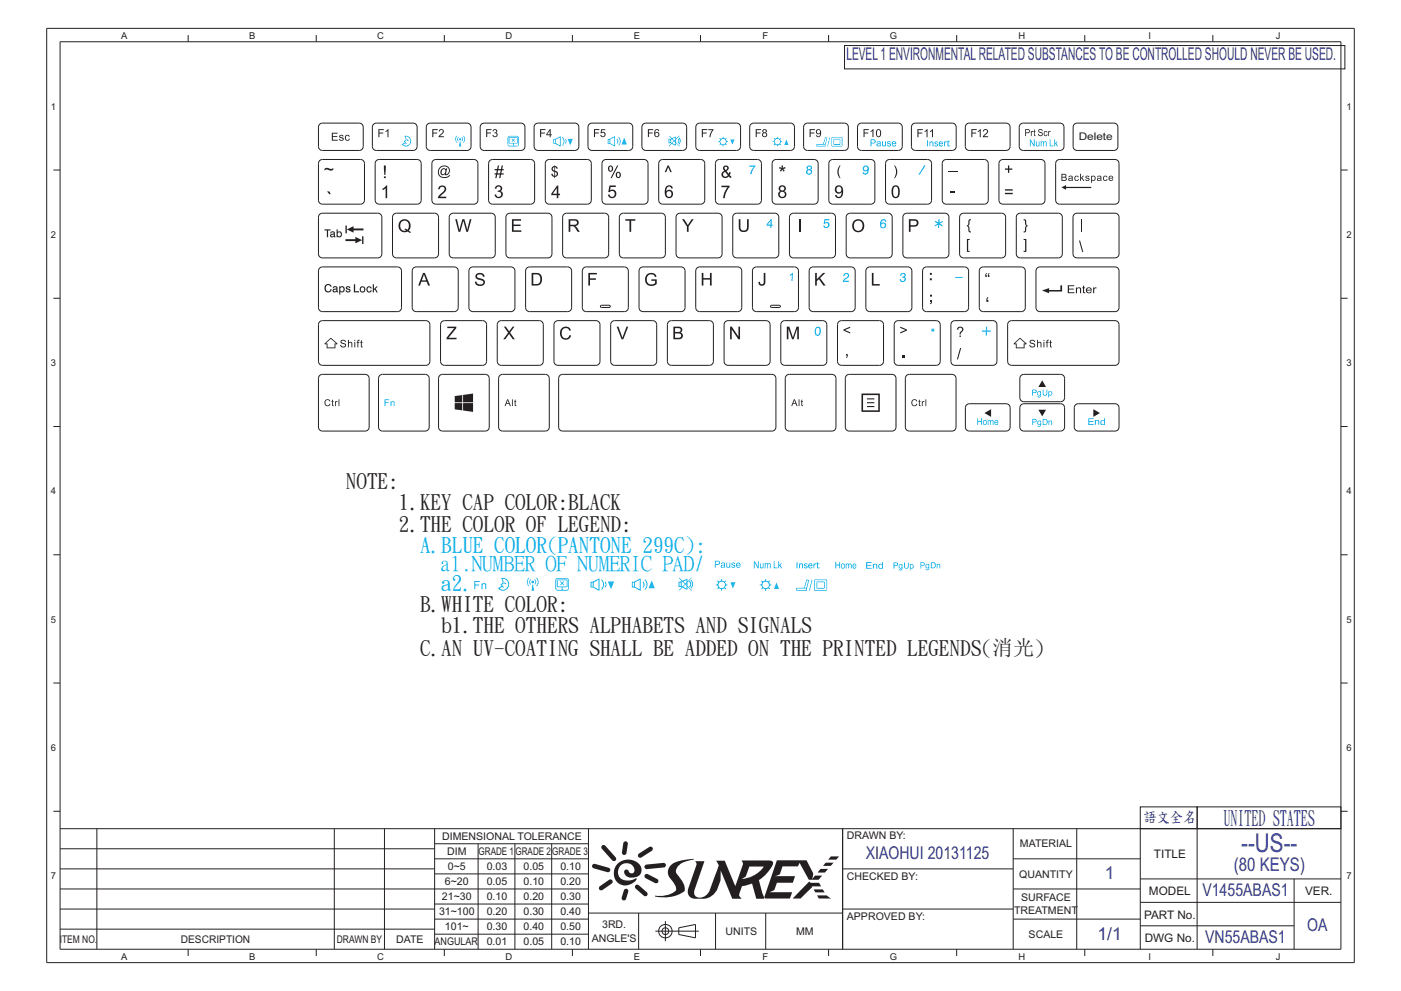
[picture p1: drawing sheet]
<svg xmlns="http://www.w3.org/2000/svg" width="420mm" height="297mm" viewBox="0 0 420 297" stroke-linecap="round" stroke-linejoin="round" font-family="sans-serif">
<defs><g id="words">
<text font-size="7.8" fill="#2e3092" x="372.1" y="255.2">--US--</text>
<g font-size="6.3" fill="#231f20">
<text x="103.7" y="146.3">NOTE:</text>
<text x="119.6" y="152.7">1.KEY CAP COLOR:BLACK</text>
<text x="119.6" y="159">2.THE COLOR OF LEGEND:</text>
<text x="125.9" y="183.1">B.WHITE COLOR:</text>
<text x="132.3" y="189.5">b1.THE OTHERS ALPHABETS AND SIGNALS</text>
<text x="125.9" y="196.2">C.AN UV-COATING SHALL BE ADDED ON THE PRINTED LEGENDS(消光)</text>
</g>
<g font-size="6.3" fill="#00abe7">
<text x="125.9" y="165.4">A.BLUE COLOR(PANTONE 299C):</text>
<text x="131.9" y="170.9">a1.NUMBER OF NUMERIC PAD/</text>
<text x="132.3" y="176.8">a2.</text>
</g>
<text font-size="6.3" fill="#2e3092" x="366.8" y="247.2">UNITED STATES</text>
<text font-size="5.6" fill="#2e3092" x="369.9" y="261">(80 KEYS)</text>
<g font-size="5.3" fill="#2e3092">
<text x="253.7" y="17.9">LEVEL1ENVIRONMENTALRELATEDSUBSTANCESTOBECONTROLLEDSHOULDNEVERBEUSED.</text>
<text x="259.5" y="257.5">XIAOHUI 20131125</text>
<text x="331.2" y="263.6">1</text>
<text x="360.5" y="268.6">V1455ABAS1</text>
<text x="329" y="281.6">1/1</text>
<text x="391.9" y="279.1">OA</text>
<text x="361.3" y="282.6">VN55ABAS1</text>
</g>
<text font-size="4.9" fill="#2e3092" x="342.8" y="246.3">語文全名</text>
<g font-size="3.5" fill="#231f20">
<text x="345.9" y="257.3">TITLE</text>
<text x="344.4" y="268.3">MODEL</text>
<text x="391.3" y="268.3">VER.</text>
<text x="343" y="275.3">PART No.</text>
<text x="343.2" y="282.3">DWG No.</text>
</g>
<g font-size="3.2" fill="#231f20">
<text x="323.4" y="42.1">Delete</text>
<text x="132.5" y="251.7">DIMENSIONAL TOLERANCE</text>
<text x="253.9" y="251.6">DRAWN BY:</text>
<text x="134" y="256.2">DIM</text>
<text x="143.5" y="256.2">GRADE 1</text>
<text x="154.5" y="256.2">GRADE 2</text>
<text x="165.6" y="256.2">GRADE 3</text>
<text x="305.8" y="254">MATERIAL</text>
<text x="134.3" y="260.7">0~5</text>
<text x="145.9" y="260.7">0.03</text>
<text x="156.9" y="260.7">0.05</text>
<text x="168" y="260.7">0.10</text>
<text x="253.9" y="263.6">CHECKED BY:</text>
<text x="305.6" y="263">QUANTITY</text>
<text x="132.5" y="269.8">21~30</text>
<text x="133.4" y="265.3">6~20</text>
<text x="145.9" y="269.8">0.10</text>
<text x="145.9" y="265.3">0.05</text>
<text x="156.9" y="269.8">0.20</text>
<text x="156.9" y="265.3">0.10</text>
<text x="168" y="269.8">0.30</text>
<text x="168" y="265.3">0.20</text>
<text x="131.6" y="274.3">31~100</text>
<text x="145.9" y="274.3">0.20</text>
<text x="156.9" y="274.3">0.30</text>
<text x="168" y="274.3">0.40</text>
<text x="253.9" y="275.6">APPROVED BY:</text>
<text x="304" y="274">TREATMENT</text>
<text x="306.1" y="270">SURFACE</text>
<text x="133.4" y="278.8">101~</text>
<text x="145.9" y="278.8">0.30</text>
<text x="156.9" y="278.8">0.40</text>
<text x="168" y="278.8">0.50</text>
<text x="180.5" y="278.2">3RD.</text>
<text x="217.5" y="280.2">UNITS</text>
<text x="238.7" y="280.2">MM</text>
<text x="308.4" y="281.1">SCALE</text>
<text x="17.9" y="282.6">I</text>
<text x="18.6" y="282.6">TEM NO.</text>
<text x="54.2" y="282.6">DESCRIPTION</text>
<text x="101" y="282.6">DRAWN BY</text>
<text x="118.8" y="282.6">DATE</text>
<text x="130.3" y="283.3">ANGULAR</text>
<text x="145.9" y="283.3">0.01</text>
<text x="156.9" y="283.3">0.05</text>
<text x="168" y="283.3">0.10</text>
<text x="177.4" y="282.2">ANGLE'S</text>
</g>
<g font-size="2.8" fill="#231f20">
<text x="36.3" y="11.6">A</text>
<text x="74.7" y="11.6">B</text>
<text x="113.1" y="11.6">C</text>
<text x="151.5" y="11.6">D</text>
<text x="190.1" y="11.6">E</text>
<text x="228.6" y="11.6">F</text>
<text x="266.8" y="11.6">G</text>
<text x="305.3" y="11.6">H</text>
<text x="344.4" y="11.6">I</text>
<text x="382.5" y="11.6">J</text>
<text x="15.2" y="32.8">1</text>
<text x="403.6" y="32.8">1</text>
<text x="15.2" y="71.3">2</text>
<text x="403.6" y="71.3">2</text>
<text x="15.2" y="109.7">3</text>
<text x="403.6" y="109.7">3</text>
<text x="15.2" y="148.1">4</text>
<text x="403.6" y="148.1">4</text>
<text x="15.2" y="186.6">5</text>
<text x="403.6" y="186.6">5</text>
<text x="15.2" y="225">6</text>
<text x="403.6" y="225">6</text>
<text x="15.2" y="263.5">7</text>
<text x="403.6" y="263.5">7</text>
<text x="36.3" y="287.6">A</text>
<text x="74.7" y="287.6">B</text>
<text x="113.1" y="287.6">C</text>
<text x="151.5" y="287.6">D</text>
<text x="190.1" y="287.6">E</text>
<text x="228.6" y="287.6">F</text>
<text x="266.8" y="287.6">G</text>
<text x="305.3" y="287.6">H</text>
<text x="344.4" y="287.6">I</text>
<text x="382.5" y="287.6">J</text>
</g>
</g></defs>
<g fill="none" stroke="#231f20" stroke-width=".3">
<path d="M14 8.5h392v280h-392zM18 12.5h384v272h-384zM56.4 10.5v2M94.8 10.5v2M133.2 10.5v2M171.6 10.5v2M210 10.5v2M248.4 10.5v2M253.2 13.6h150v7h-150zM286.8 10.5v2M325.2 10.5v2M363.6 10.5v2"/>
<path d="M95.8 37.2l.9-.3h11l.6 .2 .4 .4 .2 .6-.2 6.4-.4 .4-.6 .2h-11l-.6-.2-.5-.4-.1-.6v-5.8zM112 37.2l.8-.3h11l.6 .2 .5 .4 .1 .6-.1 6.4-.5 .4-.6 .2h-11l-.6-.2-.4-.4-.2-.6v-5.8zM128.1 37.2l.9-.3h11l.6 .2 .4 .4 .2 .6-.2 6.4-.4 .4-.6 .2h-11l-.6-.2-.5-.4-.1-.6v-5.8zM144.3 37.2l.8-.3h11.1l.6 .2 .4 .4 .2 .6-.2 6.4-.4 .4-.6 .2h-11.1l-.5-.2-.5-.4-.2-.6v-5.8zM160.5 37.2l.8-.3h11l.6 .2 .5 .4 .1 .6-.1 6.4-.5 .4-.6 .2h-11l-.6-.2-.4-.4-.2-.6v-5.8zM176.6 37.2l.9-.3h11l.6 .2 .4 .4 .2 .6-.2 6.4-.4 .4-.6 .2h-11l-.6-.2-.5-.4-.1-.6v-5.8zM192.8 37.2l.8-.3h11l.6 .2 .5 .4 .1 .6-.1 6.4-.5 .4-.6 .2h-11l-.6-.2-.4-.4-.2-.6v-5.8zM208.9 37.2l.9-.3h11l.6 .2 .4 .4 .2 .6-.2 6.4-.4 .4-.6 .2h-11l-.6-.2-.5-.4-.1-.6v-5.8zM225.1 37.2l.8-.3h11.1l.6 .2 .4 .4 .2 .6-.2 6.4-.4 .4-.6 .2h-11.1l-.6-.2-.4-.4-.2-.6v-5.8zM241.3 37.2l.8-.3h11l.6 .2 .5 .4 .1 .6-.1 6.4-.5 .4-.6 .2h-11l-.6-.2-.4-.4-.2-.6v-5.8zM257.4 37.2l.9-.3h11l.6 .2 .4 .4 .2 .6-.2 6.4-.4 .4-.6 .2h-11l-.6-.2-.5-.4-.1-.6v-5.8zM273.6 37.2l.8-.3h11l.6 .2 .5 .4 .1 .6-.1 6.4-.5 .4-.6 .2h-11l-.6-.2-.4-.4-.2-.6v-5.8z"/>
<path d="M289.7 37.2l.9-.3h11l.6 .2 .4 .4 .2 .6-.2 6.4-.4 .4-.6 .2h-11l-.6-.2-.5-.4-.1-.6v-5.8zM305.9 37.2l.8-.3h11.1l.6 .2 .4 .4 .2 .6-.2 6.4-.4 .4-.6 .2h-11.1l-.6-.2-.4-.4-.2-.6v-5.8zM322.1 37.2l.8-.3h11l.6 .2 .5 .4 .1 .6-.1 6.4-.5 .4-.6 .2h-11l-.6-.2-.4-.4-.2-.6v-5.8zM16 51h2M95.8 48.1l.9-.3h11.4a1.2 1.2 0 0 1 1.2 1.2v11a1.2 1.2 0 0 1-1.2 1.2h-11.4l-.9-.4-.3-.8v-11zM112.8 48.1l.9-.3h11.4a1.2 1.2 0 0 1 1.2 1.2v11a1.2 1.2 0 0 1-1.2 1.2h-11.4l-.9-.4-.3-.8v-11zM129.8 48.1l.9-.3h11.4a1.2 1.2 0 0 1 1.2 1.2v11a1.2 1.2 0 0 1-1.2 1.2h-11.4l-.9-.4-.3-.8v-11zM146.8 48.1l.9-.3h11.4a1.2 1.2 0 0 1 1.2 1.2v11a1.2 1.2 0 0 1-1.2 1.2h-11.4l-.9-.4-.3-.8v-11zM163.8 48.1l.9-.3h11.4a1.2 1.2 0 0 1 1.2 1.2v11a1.2 1.2 0 0 1-1.2 1.2h-11.4l-.9-.4-.3-.8v-11zM180.8 48.1l.9-.3h11.4a1.2 1.2 0 0 1 1.2 1.2v11a1.2 1.2 0 0 1-1.2 1.2h-11.4l-.9-.4-.3-.8v-11zM197.8 48.1l.9-.3h11.4a1.2 1.2 0 0 1 1.2 1.2v11a1.2 1.2 0 0 1-1.2 1.2h-11.4l-.9-.4-.3-.8v-11zM214.8 48.1l.9-.3h11.4a1.2 1.2 0 0 1 1.2 1.2v11a1.2 1.2 0 0 1-1.2 1.2h-11.4l-.9-.4-.3-.8v-11z"/>
<path d="M231.8 48.1l.9-.3h11.4a1.2 1.2 0 0 1 1.2 1.2v11a1.2 1.2 0 0 1-1.2 1.2h-11.4l-.9-.4-.3-.8v-11zM248.8 48.1l.9-.3h11.4a1.2 1.2 0 0 1 1.2 1.2v11a1.2 1.2 0 0 1-1.2 1.2h-11.4l-.9-.4-.3-.8v-11zM265.8 48.1l.9-.3h11.4a1.2 1.2 0 0 1 1.2 1.2v11a1.2 1.2 0 0 1-1.2 1.2h-11.4l-.9-.4-.3-.8v-11zM282.8 48.1l.9-.3h11.4a1.2 1.2 0 0 1 1.2 1.2v11a1.2 1.2 0 0 1-1.2 1.2h-11.4l-.9-.4-.3-.8v-11zM299.8 48.1l.9-.3h11.4a1.2 1.2 0 0 1 1.2 1.2v11a1.2 1.2 0 0 1-1.2 1.2h-11.4l-.9-.4-.3-.8v-11zM316.8 48.1l.9-.3h16.6l.6 .2 .4 .4 .2 .6v11l-.2 .6-.4 .4-.6 .2h-16.6l-.6-.2-.5-.4-.1-.6v-11zM402 51h2M95.8 64.2l.9-.3h16.6l.6 .2 .4 .4 .2 .6v11l-.2 .6-.4 .4-.6 .2h-16.6l-.6-.2-.5-.4-.1-.6v-11zM118 64.2l.9-.3h11.4a1.2 1.2 0 0 1 1.2 1.2v11a1.2 1.2 0 0 1-1.2 1.2h-11.4l-.9-.4-.3-.8v-11zM135 64.2l.9-.3h11.4a1.2 1.2 0 0 1 1.2 1.2v11a1.2 1.2 0 0 1-1.2 1.2h-11.4l-.9-.4-.3-.8v-11zM152 64.2l.9-.3h11.4a1.2 1.2 0 0 1 1.2 1.2v11a1.2 1.2 0 0 1-1.2 1.2h-11.4l-.9-.4-.3-.8v-11zM169 64.2l.9-.3h11.4a1.2 1.2 0 0 1 1.2 1.2v11a1.2 1.2 0 0 1-1.2 1.2h-11.4l-.9-.4-.3-.8v-11z"/>
<path d="M186 64.2l.9-.3h11.4a1.2 1.2 0 0 1 1.2 1.2v11a1.2 1.2 0 0 1-1.2 1.2h-11.4l-.9-.4-.3-.8v-11zM203 64.2l.9-.3h11.4a1.2 1.2 0 0 1 1.2 1.2v11a1.2 1.2 0 0 1-1.2 1.2h-11.4l-.9-.4-.3-.8v-11zM220 64.2l.9-.3h11.4a1.2 1.2 0 0 1 1.2 1.2v11a1.2 1.2 0 0 1-1.2 1.2h-11.4l-.9-.4-.3-.8v-11zM237 64.2l.9-.3h11.4a1.2 1.2 0 0 1 1.2 1.2v11a1.2 1.2 0 0 1-1.2 1.2h-11.4l-.9-.4-.3-.8v-11zM254 64.2l.9-.3h11.4a1.2 1.2 0 0 1 1.2 1.2v11a1.2 1.2 0 0 1-1.2 1.2h-11.4l-.9-.4-.3-.8v-11zM271 64.2l.9-.3h11.4a1.2 1.2 0 0 1 1.2 1.2v11a1.2 1.2 0 0 1-1.2 1.2h-11.4l-.9-.4-.3-.8v-11zM288 64.2l.9-.3h11.4a1.2 1.2 0 0 1 1.2 1.2v11a1.2 1.2 0 0 1-1.2 1.2h-11.4l-.9-.4-.3-.8v-11zM305 64.2l.9-.3h11.4a1.2 1.2 0 0 1 1.2 1.2v11a1.2 1.2 0 0 1-1.2 1.2h-11.4l-.9-.4-.3-.8v-11zM322 64.2l.9-.3h11.4a1.2 1.2 0 0 1 1.2 1.2v11a1.2 1.2 0 0 1-1.2 1.2h-11.4l-.9-.4-.3-.8v-11zM16 89.4h2M95.8 80.3l.9-.3h22.5l.6 .2 .4 .4 .2 .6v11l-.2 .6-.4 .4-.6 .2h-22.5l-.6-.2-.5-.4-.1-.6v-11zM95.8 96.4l.9-.3h31.3l.5 .3 .4 .9-.1 11.3-.3 .5-.8 .4h-31.3l-.8-.6-.1-.6v-11z"/>
<path d="M123.9 80.3l.9-.3h11.4a1.2 1.2 0 0 1 1.2 1.2v11a1.2 1.2 0 0 1-1.2 1.2h-11.4l-.9-.4-.3-.8v-11zM132.4 96.4l.9-.3h11.4a1.2 1.2 0 0 1 1.2 1.2v11a1.2 1.2 0 0 1-1.2 1.2h-11.4l-.9-.4-.3-.8v-11zM140.9 80.3l.9-.3h11.4a1.2 1.2 0 0 1 1.2 1.2v11a1.2 1.2 0 0 1-1.2 1.2h-11.4l-.9-.4-.3-.8v-11zM149.4 96.4l.9-.3h11.4a1.2 1.2 0 0 1 1.2 1.2v11a1.2 1.2 0 0 1-1.2 1.2h-11.4l-.9-.4-.3-.8v-11zM157.9 80.3l.9-.3h11.4a1.2 1.2 0 0 1 1.2 1.2v11a1.2 1.2 0 0 1-1.2 1.2h-11.4l-.9-.4-.3-.8v-11zM166.4 96.4l.9-.3h11.4a1.2 1.2 0 0 1 1.2 1.2v11a1.2 1.2 0 0 1-1.2 1.2h-11.4l-.9-.4-.3-.8v-11zM174.9 80.3l.9-.3h11.4a1.2 1.2 0 0 1 1.2 1.2v11a1.2 1.2 0 0 1-1.2 1.2h-11.4l-.9-.4-.3-.8v-11zM180.1 91.6l2.5-.1a.33 .33 0 0 1 .3 .3 .33 .33 0 0 1-.3 .3h-2.3l-.3-.2zM183.4 96.4l.9-.3h11.4a1.2 1.2 0 0 1 1.2 1.2v11a1.2 1.2 0 0 1-1.2 1.2h-11.4l-.9-.4-.3-.8v-11zM191.9 80.3l.9-.3h11.4a1.2 1.2 0 0 1 1.2 1.2v11a1.2 1.2 0 0 1-1.2 1.2h-11.4l-.9-.4-.3-.8v-11zM200.4 96.4l.9-.3h11.4a1.2 1.2 0 0 1 1.2 1.2v11a1.2 1.2 0 0 1-1.2 1.2h-11.4l-.9-.4-.3-.8v-11zM208.9 80.3l.9-.3h11.4a1.2 1.2 0 0 1 1.2 1.2v11a1.2 1.2 0 0 1-1.2 1.2h-11.4l-.9-.4-.3-.8v-11z"/>
<path d="M217.4 96.4l.9-.3h11.4a1.2 1.2 0 0 1 1.2 1.2v11a1.2 1.2 0 0 1-1.2 1.2h-11.4l-.9-.4-.3-.8v-11zM225.9 80.3l.9-.3h11.4a1.2 1.2 0 0 1 1.2 1.2v11a1.2 1.2 0 0 1-1.2 1.2h-11.4l-.9-.4-.3-.8v-11zM231.1 91.6l2.5-.1a.33 .33 0 0 1 .3 .3 .33 .33 0 0 1-.3 .3h-2.3l-.3-.2zM234.4 96.4l.9-.3h11.4a1.2 1.2 0 0 1 1.2 1.2v11a1.2 1.2 0 0 1-1.2 1.2h-11.4l-.9-.4-.3-.8v-11zM242.9 80.3l.9-.3h11.4a1.2 1.2 0 0 1 1.2 1.2v11a1.2 1.2 0 0 1-1.2 1.2h-11.4l-.9-.4-.3-.8v-11zM251.4 96.4l.9-.3h11.4a1.2 1.2 0 0 1 1.2 1.2v11a1.2 1.2 0 0 1-1.2 1.2h-11.4l-.9-.4-.3-.8v-11zM259.9 80.3l.9-.3h11.4a1.2 1.2 0 0 1 1.2 1.2v11a1.2 1.2 0 0 1-1.2 1.2h-11.4l-.9-.4-.3-.8v-11zM268.4 96.4l.9-.3h11.4a1.2 1.2 0 0 1 1.2 1.2v11a1.2 1.2 0 0 1-1.2 1.2h-11.4l-.9-.4-.3-.8v-11zM276.9 80.3l.9-.3h11.4a1.2 1.2 0 0 1 1.2 1.2v11a1.2 1.2 0 0 1-1.2 1.2h-11.4l-.9-.4-.3-.8v-11zM285.4 96.4l.9-.3h11.4a1.2 1.2 0 0 1 1.2 1.2v11a1.2 1.2 0 0 1-1.2 1.2h-11.4l-.9-.4-.3-.8v-11zM293.9 80.3l.9-.3h11.4a1.2 1.2 0 0 1 1.2 1.2v11a1.2 1.2 0 0 1-1.2 1.2h-11.4l-.9-.4-.3-.8v-11zM302.4 96.4l.9-.3h31.3l.5 .3 .4 .9-.1 11.3-.3 .5-.8 .4h-31.3l-.8-.6-.1-.6v-11z"/>
<path d="M310.9 80.3l.9-.3h22.5l.6 .2 .4 .4 .2 .6v11l-.2 .6-.4 .4-.6 .2h-22.5l-.6-.2-.5-.4-.1-.6v-11zM402 89.4h2M95.8 112.5l.9-.3h12.8a1.2 1.2 0 0 1 1.2 1.2v14.6a1.2 1.2 0 0 1-1.2 1.2h-12.8l-.9-.4-.3-.8v-14.6zM113.8 112.5l.9-.3h12.8a1.2 1.2 0 0 1 1.2 1.2v14.6a1.2 1.2 0 0 1-1.2 1.2h-12.8l-.9-.4-.3-.8v-14.6zM131.8 112.5l.9-.3h12.8l.8 .3 .4 .9v14.6l-.4 .8-.8 .4h-12.8l-.9-.4-.3-.8v-14.6zM149.8 112.5l.9-.3h12.8l.8 .3 .4 .9v14.6l-.4 .8-.8 .4h-12.8l-.9-.4-.3-.8v-14.6zM167.8 112.5l.9-.3h62.7a1.2 1.2 0 0 1 1.2 1.2v14.6a1.2 1.2 0 0 1-1.2 1.2h-63l-.6-.4-.3-.8v-14.6zM235.8 112.5l.8-.3h12.8l.9 .3 .3 .9v14.6l-.3 .8-.9 .4h-12.8l-.8-.4-.4-.8v-14.6zM253.8 112.5l.8-.3h12.8a1.2 1.2 0 0 1 1.2 1.2v14.6a1.2 1.2 0 0 1-1.2 1.2h-12.8l-.8-.4-.4-.8v-14.6zM271.8 112.5l.8-.3h12.8a1.2 1.2 0 0 1 1.2 1.2v14.6a1.2 1.2 0 0 1-1.2 1.2h-12.8l-.8-.4-.4-.8v-14.6zM306.1 112.5l.8-.3h11l.6 .2 .5 .4 .1 .6-.1 6.4-.5 .4-.6 .2h-11l-.6-.2-.4-.4-.2-.6v-5.8zM16 127.8h2"/>
<path d="M289.8 121.3l.8-.3h11l.6 .2 .5 .4 .1 .6-.1 6.4-.5 .4-.6 .2h-11l-.6-.2-.4-.4-.2-.6v-5.8zM306.1 121.3l.8-.3h11l.6 .2 .5 .4 .1 .6-.1 6.4-.5 .4-.6 .2h-11l-.6-.2-.4-.4-.2-.6v-5.8zM322.4 121.3l.8-.3h11.1l.6 .2 .4 .4 .2 .6-.2 6.4-.4 .4-.6 .2h-11.1l-.6-.2-.4-.4-.2-.6v-5.8zM402 127.8h2M16 166.3h2M402 166.3h2M16 204.7h2M402 204.7h2M16 243.1h2M18 254.4h112.3M18 248.4h384M29 248.4v36.1"/>
<path d="M100.2 248.4v36.1M115.3 248.4v36.1M130.3 248.4v36.1M130.3 257.4h46.1M130.3 252.9h46.1M143.3 252.9v31.6M154.4 252.9v31.6M165.4 252.9v31.6M176.4 248.4v36.1M252.6 248.4v36.1M303.7 248.4v36.1M303.7 257.4h38.1"/>
<path d="M322.8 248.4v36.1M341.8 248.4v36.1M358.9 248.4v36.1M402 243.1h2M18 266.4h158.4M18 260.4h112.3M18 272.4h112.3M18 278.5h112.3M130.3 280h46.1M130.3 275.5h46.1M130.3 270.9h46.1M130.3 261.9h46.1"/>
<path d="M176.4 273.6h76.2M191.5 273.6v10.9M196.5 279.1h13M199.5 276.1v6M203.5 278.1l5-1v4l-5-1zM214.5 273.6v10.9M229.5 273.6v10.9M252.6 260.4h51.1M252.6 272.4h51.1M303.7 275.5h38.1M303.7 266.4h38.1M341.8 277.5h46.2"/>
<path d="M341.8 270.4h60.2M341.8 263.4h60.2M388 263.4v21.1M56.4 284.5v2M94.8 284.5v2M133.2 284.5v2M171.6 284.5v2M210 284.5v2M248.4 284.5v2M286.8 284.5v2M325.2 284.5v2M363.6 284.5v2"/>
<circle cx="199.5" cy="279.1" r="2.02"/>
<circle cx="199.5" cy="279.1" r="1.01"/>
</g>
<path d="M200.9 259.5a3 3 0 0 0 .5 4.4l1.1 1.6a1.56 1.56 0 0 1-1.2 2.3l-1.7 .6-3.2 .1a10.4 10.4 0 0 0 8.8-1.5 6.6 6.6 0 0 0-2.3-5.2 2.28 2.28 0 0 1 1.1-2.9l1.8-.8 2.1-.5 .1-.2-2.2 .2a9 9 0 0 0-4.9 1.9zM208.4 258.1h2.8l-1.1 3.2a25.2 25.2 0 0 0-2 6.6 2.23 2.23 0 0 0 3.7 .3l1-1.4 2.6-7.1 .1-.4-.8-1.4 1.1 .1a1.41 1.41 0 0 1 1.6 .2l3 7.4 2.3-6.5-.4-1.2h8.3a.91 .91 0 0 1 1.1 1.1 11.4 11.4 0 0 1-4.2 4.8l1.1 3.9 .8 1.7h-2.7l-1.2-4.6-3.1 .8-.4 1.2a1.65 1.65 0 0 0 .3 2.6h-1.7a.92 .92 0 0 1-1.2-.3l-3.3-8.2v.2a9.1 9.1 0 0 1-2.6 7.3 7.5 7.5 0 0 1-5.1 1 2.18 2.18 0 0 1-2-3.3l2.3-6.7 .1-.5zM224.6 259.7l-.7 2.2a2.14 2.14 0 0 1-1.6 1.5 8.9 8.9 0 0 0 6.7-3.7zM242.6 264.2l-5 5.1h2.4l3.5-3.4zM232.9 257.8l-3.9 11.5h7.8l.7-1.9h-6.9l.5-.2a1.25 1.25 0 0 0 1.3-1.2 1.42 1.42 0 0 1 .7-1.4h4.6l.7-2h-6.1a2.05 2.05 0 0 0 2-2.2l.3-.7h4.6l.5-1.1 2.8 5.1h.9a2.77 2.77 0 0 0-.3-3.4l-1.3-2.5zM246 260.4l-.9 1.1h2.2l.9-1.1zM249.1 256.7l-.8 .9h2.4l.8-.9zM247.5 258.5l-.8 1h2.4l.8-1zM243.9 266.6l.5 .8h2.8l-.5-.8zM244.9 268.4l.6 .9h3.7l-1.4-.9zM244.3 262.4l-.9 1.3h2l1.1-1.3zM243 264.6l.4 1h2.7l-.5-1zM185.2 258.9a3.7 3.7 0 0 0-1 4.3 3.7 3.7 0 0 0 3.9 2.1l.8-.2a2.52 2.52 0 0 0 1.9-1.9 4.4 4.4 0 0 1-5.1-.3 2.55 2.55 0 0 1 .9-3.9 2.55 2.55 0 0 1 3.6 1.8 .96 .96 0 0 1-1 .9 .96 .96 0 0 1-.9-.9 .79 .79 0 0 0-1.1 .1 .79 .79 0 0 0 .1 1.1 3 3 0 0 0 4.9-.6 3.4 3.4 0 0 0-3.9-3.8l-2 .5zM180.5 253.4l-.2 .5 .1 .5 3.1 3.5a.69 .69 0 0 0 1 0 .69 .69 0 0 0 .1-1l-3.1-3.4-.5-.3zM187.1 252.3l-.2 .4-.5 2.8a.69 .69 0 0 0 .6 .7 .69 .69 0 0 0 .8-.5l.4-3.1-.6-.5zM191.4 256l-.1 .8 .7 .3 3.4-2.1a.69 .69 0 0 0 .2-1 .69 .69 0 0 0-.9-.2zM193.3 259.4l-.1 .5 .5 .5 5.3-.4a.69 .69 0 0 0 .6-.8 .69 .69 0 0 0-.7-.6l-5.1 .5zM193.4 262.1l-.2 .4 .1 .5 3.1 1.7a.69 .69 0 0 0 .9-.3 .69 .69 0 0 0-.3-1l-2.8-1.4zM190.5 265.3l-.2 .5 .3 .5 2.4 2.2a.69 .69 0 0 0 1-.1 .69 .69 0 0 0-.1-1l-2.4-2.1-.5-.2zM187.2 266.6l-.8 2.4a.69 .69 0 0 0 .4 .8 .69 .69 0 0 0 .9-.4l.7-2.4-.5-.6zM179.8 265.6a.69 .69 0 0 0-.1 1 .69 .69 0 0 0 .9 .1l2.8-1.9a.69 .69 0 0 0 .2-1 .69 .69 0 0 0-1-.1zM177.6 259.1l-.1 .6 .5 .5 4.1 1.2a.69 .69 0 0 0 .8-.5 .69 .69 0 0 0-.4-.8l-4.1-1.2z" fill-rule="evenodd" fill="#231f20"/>
<path d="M341.8 241.8h17.1v6.6h-17.1zM358.9 241.8h43.1v6.6h-43.1z" fill="none" stroke="#231f20" stroke-width=".3"/>
<g fill="#231f20">
<path d="M114.7 56.5l1.1-.9h.3v3.8h-.5v-3l-.9 .6z"/>
<path d="M98 57.4h.7l.4 .8h-.4z"/>
<path d="M136.5 65.7h.5l.7 3.3 .9-3.3h.6l.9 3.3 .7-3.3h.5l-1 3.8h-.5l-.9-3.3-.9 3.3h-.5z"/>
<path d="M153.5 65.7h2.7v.4h-2.2v1.2h2.1v.4h-2.1v1.3h2.3v.5h-2.8z"/>
<path d="M187.5 65.7h3v.4h-1.3v3.4h-.5v-3.4h-1.2z"/>
<path d="M204.5 65.7h.6l1.1 1.8 1.2-1.8h.5l-1.5 2.2v1.6h-.5v-1.6z"/>
<path d="M221.5 65.7h.5v2.2a1.01 1.01 0 0 0 1 1.2 1.01 1.01 0 0 0 .9-1.2v-2.2h.5v2.2a1.5 1.5 0 0 1-1.4 1.6 1.5 1.5 0 0 1-1.5-1.6z"/>
<path d="M239.7 65.7h.5v3.8h-.5z"/>
<path d="M142.8 82.1a1.49 1.49 0 0 1 2.5 .8l-.5 .1a.89 .89 0 0 0-.9-.8 .89 .89 0 0 0-.9 .8l.5 .3a1.53 1.53 0 0 1 1.9 1.5 1.58 1.58 0 0 1-1.7 .9 1.58 1.58 0 0 1-1.3-1.3h.4a1.04 1.04 0 0 0 1 .9 1.04 1.04 0 0 0 1.1-.8l-.8-.5a1.24 1.24 0 0 1-1.5-1.5z"/>
<path d="M176.4 81.8h2.5v.4h-2v1.2h1.7v.5h-1.7v1.7h-.5z"/>
<path d="M193.9 82.3a1.76 1.76 0 0 1 2.9 .6l-.4 .1a1.37 1.37 0 0 0-1.9-.6 1.37 1.37 0 0 0-.5 1.9 1.5 1.5 0 0 0 2.4 .6v-.7h-1.1v-.5h1.6v1.4a2.05 2.05 0 0 1-2.9 .1 2.05 2.05 0 0 1-.1-2.9z"/>
<path d="M210.4 81.8h.5v1.5h1.9v-1.5h.5v3.8h-.5v-1.8h-1.9v1.8h-.5z"/>
<path d="M229 81.8h.5v2.6a1.06 1.06 0 0 1-1 1.3 1.06 1.06 0 0 1-1.1-1.2l.4-.1a.59 .59 0 0 0 .6 .8 .59 .59 0 0 0 .6-.8z"/>
<path d="M244.4 81.8h.5v1.9l1.9-1.9h.6l-1.6 1.5 1.7 2.3h-.7l-1.3-1.9-.6 .6v1.3h-.5z"/>
<path d="M261.4 81.8h.5v3.3h1.8v.5h-2.3z"/>
<path d="M295.9 89.2l.3-.2 .1 .3-.3 .6h.3v.6h-.6z"/>
<path d="M289.9 71.6h.8v.3h-.5v3.3h.5v.3h-.8z"/>
<path d="M290.5 65.8l.6-.1v.3l-.4 .2a1.37 1.37 0 0 1-.5 1.5 1.21 1.21 0 0 1 .5 1.4l.4 .2v.4a.79 .79 0 0 1-.8-.4 .79 .79 0 0 1 0-.8l-.4-1a1.14 1.14 0 0 0 .4-1.4z"/>
<path d="M306.9 65.7a.79 .79 0 0 1 .7 .4 .79 .79 0 0 1 0 .8l.5 .9a1.14 1.14 0 0 0-.5 1.5l-.3 .3-.4 .1v-.4l.4-.2a1.4 1.4 0 0 1 .4-1.4 1.22 1.22 0 0 1-.4-1.4l-.4-.3z"/>
<path d="M306.9 71.6h.8v3.9h-.8v-.3h.4v-3.3h-.4z"/>
<path d="M314.3 39.3h.2v.2l.4-.2v.3a.39 .39 0 0 0-.5 .1 .39 .39 0 0 0 .1 .5v.6h-.2zM313 39.4a.46 .46 0 0 1 .6-.2 .46 .46 0 0 1 .3 .5 .5 .5 0 0 0-.8-.1 .5 .5 0 0 0 .1 .8l.3 .2 .4-.4a.55 .55 0 0 1-.6 .6 .55 .55 0 0 1-.4-.8zM311.4 38.8a.59 .59 0 0 1 .7-.1 .59 .59 0 0 1 .4 .6 .45 .45 0 0 0-.6-.4 .45 .45 0 0 0-.4 .5 .86 .86 0 0 1 1 1.1 .67 .67 0 0 1-.8 .3 .67 .67 0 0 1-.4-.7h.1a.46 .46 0 0 0 .5 .6 .46 .46 0 0 0 .3-.8h-.1a.65 .65 0 0 1-.7-.3 .65 .65 0 0 1 0-.8zM310 38.9l.2-.2v.6h.2l-.2 .2v.9l.2 .4a.42 .42 0 0 1-.5-.2 .42 .42 0 0 1 .1-.5v-.6h-.2zM309 39.3h.2v.2l.4-.2 .1 .3a.39 .39 0 0 0-.5 .1 .39 .39 0 0 0 .1 .5v.6h-.3zM307.6 38.9v.6a.47 .47 0 0 0 .7 .2 .47 .47 0 0 0 .1-.7 .47 .47 0 0 0-.7-.1zM307.3 38.7h.6a.69 .69 0 0 1 .8 .7 .69 .69 0 0 1-1 .5l-.1 .9h-.3z"/>
<path d="M258.9 38.7h1.6v.3h-1.3v.7h1.1v.3h-1.1v1.1h-.3zM261 39.3l.9-.6v2.4h-.3v-1.9l-.6 .4zM262.9 38.8a.93 .93 0 0 1 1.2 .2 .93 .93 0 0 1 0 1.2 .82 .82 0 0 1-.9 .9 .82 .82 0 0 1-.6-1.2zM263 39.1a1.32 1.32 0 0 0 .4 1.8 1.23 1.23 0 0 0 0-2z"/>
<path d="M136.3 118.7l2.3-.3v2.2h-2.3zM136.3 120.8v1.9l2.3 .3v-2.2zM138.8 118.4l3-.5v2.7h-3zM138.8 120.8v2.2l3 .4v-2.6z"/>
<path d="M120.1 66.1a1.94 1.94 0 0 1 2.7 .3 1.94 1.94 0 0 1-.3 2.7l.7 .4-.2 .3-.3-.1a.73 .73 0 0 0-1.1-.1 1.99 1.99 0 0 1-2-1.2 1.99 1.99 0 0 1 .5-2.3zM120.4 66.5a1.51 1.51 0 0 0-.3 1.9 1.51 1.51 0 0 0 1.7 .7l-.5-.2 .1-.4 .7 .4a1.5 1.5 0 0 0 .4-2 1.5 1.5 0 0 0-1.9-.6z"/>
<path d="M170.5 65.7h1.6a1.05 1.05 0 0 1 1.4 .9 1.05 1.05 0 0 1-1.1 1.2l1.4 1.7h-.6l-1-1.5-.6-.2h-.6v1.7h-.5zM171 66.1v1.3h1a.66 .66 0 0 0 1-.6 .66 .66 0 0 0-.8-.7z"/>
<path d="M256 66.2a1.87 1.87 0 0 1 2.7 .2 1.87 1.87 0 0 1-.3 2.7 1.87 1.87 0 0 1-2.7-.5l-.2-1.3zM256.4 66.5a1.5 1.5 0 0 0-.3 2 1.5 1.5 0 0 0 1.9 .5 1.51 1.51 0 0 0 .5-2 1.51 1.51 0 0 0-1.9-.7z"/>
<path d="M272.5 65.7h1.4a1.16 1.16 0 0 1 1.5 1.1 1.16 1.16 0 0 1-1.5 1.1h-.9v1.6h-.5zM273 66.1v1.4h1a.7 .7 0 0 0 .8-.7 .7 .7 0 0 0-.9-.7z"/>
<path d="M126.8 81.8h.6l1.5 3.8h-.6l-.4-1.2h-1.6l-.4 1.2h-.5zM127.1 82.2l-.6 1.8h1.2z"/>
<path d="M159.4 81.8h1.3a1.97 1.97 0 0 1 1.8 1.4 1.97 1.97 0 0 1-.7 2.1l-.8 .3h-1.6zM159.9 82.2v2.9h.8a1.45 1.45 0 0 0 1.3-1.4 1.45 1.45 0 0 0-1.3-1.5z"/>
<path d="M278.8 88.3h.6v.6h-.6zM278.8 89.9h.6v.9l-.5 .4-.1-.2 .3-.5h-.3z"/>
<path d="M278.8 81.8h.5v.6h-.5zM278.8 83.4h.5v.6h-.5z"/>
<path d="M295.5 82l.3-.2 .1 .2-.3 .5h.2v.5h-.4zM296.3 82l.2-.2 .2 .2-.3 .5h.2v.5h-.5z"/>
</g>
<path d="M324.1 65.7v3.6" fill="none" stroke="#231f20" stroke-width=".3"/>
<g fill="#231f20">
<path d="M323.5 72.1h.3l.9 3.4h-.3z"/>
<path d="M131.7 55.9a1.24 1.24 0 0 1 1.9 .3 1.24 1.24 0 0 1-.6 1.8l-1.1 .9h1.9v.5h-2.5l.2-.7 .7-.7a1.3 1.3 0 0 0 .9-1.8 .75 .75 0 0 0-.8-.2 .75 .75 0 0 0-.5 .7h-.4z"/>
<path d="M148.7 55.8a1.02 1.02 0 0 1 1.5-.1 1.02 1.02 0 0 1-.2 1.6 1.19 1.19 0 0 1 .1 2 1.19 1.19 0 0 1-1.8-1h.4a.76 .76 0 0 0 .9 .7 .76 .76 0 0 0 .6-1 .76 .76 0 0 0-1-.5v-.4a.65 .65 0 0 0 .9-.5 .65 .65 0 0 0-.7-.8 .65 .65 0 0 0-.6 .8l-.5-.1z"/>
<path d="M182.7 55.6h1.9v.4h-1.5l-.2 1.1a1.25 1.25 0 0 1 1.8 .6 1.25 1.25 0 0 1-.9 1.7 1.25 1.25 0 0 1-1.5-1.1h.5a.84 .84 0 0 0 1.3 .5 .84 .84 0 0 0-.2-1.5h-.6l-.5 .3-.4-.1z"/>
<path d="M216.3 55.7h2.4v.3l-1 1.7-.4 1.7h-.5l.2-1.1 1.1-2.2h-1.8z"/>
<path d="M167 55.6h.4v2.5h.5v.4h-.5v.9h-.5v-.9h-1.6v-.4zM166.9 56.4l-1.2 1.7h1.2z"/>
<path d="M199.7 56a1.13 1.13 0 0 1 1.2-.5 1.13 1.13 0 0 1 .8 1h-.5a.79 .79 0 0 0-1-.5 .79 .79 0 0 0-.5 1v.4a1.21 1.21 0 0 1 1.7-.1 1.21 1.21 0 0 1 .2 1.6 1.21 1.21 0 0 1-1.5 .4 2.53 2.53 0 0 1-.4-3.3zM199.8 58.2a.82 .82 0 0 0 1.6 0 .82 .82 0 0 0-1.6 0z"/>
<path d="M233.7 55.8a1.01 1.01 0 0 1 1.6-.1 1.01 1.01 0 0 1-.2 1.6 1.2 1.2 0 0 1 .4 1.5 1.2 1.2 0 0 1-1.5 .6 1.2 1.2 0 0 1-.7-1.4l.7-.7a.85 .85 0 0 1-.3-1.5zM233.9 56.5a.61 .61 0 0 0 1.2 0 .61 .61 0 0 0-1.2 0zM233.7 58.2a.8 .8 0 0 0 1.6 0 .8 .8 0 0 0-1.6 0z"/>
<path d="M250.6 55.9a1.35 1.35 0 0 1 1.7-.1 1.35 1.35 0 0 1 .5 1.6 1.46 1.46 0 0 1-.5 1.6 1.46 1.46 0 0 1-1.6 .1l-.4-.6 .5-.1a.77 .77 0 0 0 .9 .6 .77 .77 0 0 0 .6-1v-.5a1.2 1.2 0 0 1-1.8 .2 1.2 1.2 0 0 1 .1-1.8zM250.6 56.8a.81 .81 0 0 0 1.6 0 .81 .81 0 0 0-1.6 0z"/>
<path d="M267.8 55.7a1.26 1.26 0 0 1 1.4 .1 1.26 1.26 0 0 1 .5 1.3 1.56 1.56 0 0 1-.2 1.6 1.56 1.56 0 0 1-1.5 .6 2.77 2.77 0 0 1-.2-3.6zM268.1 56a2.57 2.57 0 0 0 .2 3 1.04 1.04 0 0 0 1-1.5 .98 .98 0 0 0-.1-1.1 .98 .98 0 0 0-1.1-.4z"/>
</g>
<path d="M284.3 51.5h2.7" fill="none" stroke="#231f20" stroke-width=".3"/>
<g fill="#231f20">
<path d="M268 49.6a2.13 2.13 0 0 1 1 2.2 1.94 1.94 0 0 1-1 1.6 3.4 3.4 0 0 0 0-3.8z"/>
<path d="M251.7 49.6h.3l-.5 1a3.3 3.3 0 0 0 .5 2.8 2.01 2.01 0 0 1-1-1.9l.2-.9z"/>
<path d="M233.7 50l.7 .3-.1-.7h.4v.7l.7-.3 .1 .5-.7 .1 .5 .6-.4 .2-.4-.6-.4 .6-.3-.2 .5-.6-.8-.1z"/>
<path d="M200.1 49.6h.4l.9 2h-.5l-.6-1.5-.6 1.5h-.4z"/>
<path d="M97.3 50.6a2.59 2.59 0 0 1 2.1 0l.5-.3-.1 .7h-1.2a.98 .98 0 0 0-1.3 .1z"/>
<path d="M301.3 50.5h.9v-.9h.4v.9h.9v.4h-.9v.9h-.4v-.9h-.9z"/>
<path d="M285 57.2h1.3v.5h-1.3z"/>
<path d="M134.1 97.9h2.7v.4l-2.4 2.9h2.5v.5h-3v-.5l2.3-2.9h-2.1z"/>
<path d="M151 97.9h.6l1 1.4 1.1-1.4h.5l-1.3 1.8 1.4 2h-.6l-1.1-1.6-1.1 1.6h-.6l1.4-2z"/>
<path d="M168.5 98.3a1.63 1.63 0 0 1 2.7 .7l-.5 .1a1.24 1.24 0 0 0-1.7-.6 1.24 1.24 0 0 0-.6 1.6 1.17 1.17 0 0 0 1 1.3 1.17 1.17 0 0 0 1.3-1l.5 .1a1.77 1.77 0 0 1-2.3 1.2 1.77 1.77 0 0 1-1-2.4z"/>
<path d="M184.9 97.9h.5l1.2 3.4 1.2-3.4h.5l-1.4 3.8h-.6z"/>
<path d="M218.9 97.9h.5l2 3v-3h.5v3.8h-.6l-2-3v3h-.4z"/>
<path d="M235.9 97.9h.7l1.1 3.2 1.1-3.2h.7v3.8h-.5v-3.2l-1.1 3.2h-.5l-1-3.2v3.2h-.5z"/>
<path d="M253.6 106.1h.5v.8l-.4 .4-.1-.2 .3-.5h-.3z"/>
<path d="M270.5 106.4h.7v.6h-.7z"/>
<path d="M287.8 104.3h.3l-.9 3.4h-.3z"/>
<path d="M269.9 97.9l2 .8v.4l-2 .8v-.3l1.6-.7-1.6-.6z"/>
<path d="M252.9 98.7l2-.8v.4l-1.6 .6 1.6 .7v.3l-2-.8z"/>
<path d="M312.4 114l1.2 2h-2.3z"/>
<path d="M311.3 122.8h2.3l-1.2 2z"/>
<path d="M327.8 122.6l2 1.2-2 1.1z"/>
<path d="M295.1 123.8l2-1.2v2.3z"/>
<path d="M113.4 38.7h1.7v.3h-1.4v.7h1.2v.3h-1.2v1.1h-.3z"/>
<path d="M115.6 39.3l.9-.6v2.4h-.3v-1.9l-.6 .4z"/>
<path d="M217 49.8a.86 .86 0 0 1 1.4 .2 .86 .86 0 0 1-.6 1.3l.6 .8 .2-.5 .5 .1-.3 .8 .5 .5-.3 .4-.5-.5a1.14 1.14 0 0 1-1.9 .1 1.14 1.14 0 0 1 .5-1.8 .91 .91 0 0 1-.1-1.4zM217.1 50.5a.5 .5 0 0 0 1 0 .5 .5 0 0 0-1 0zM217 51.8a.72 .72 0 0 0 .1 1.1 .72 .72 0 0 0 1.1-.4l-.8-1z"/>
<path d="M182.6 49.7a.87 .87 0 0 1 1.2 .9 .87 .87 0 0 1-1.3 .6l-.2-.7zM182.8 50a.58 .58 0 0 0-.2 .8 .58 .58 0 0 0 .7 .2 .58 .58 0 0 0 .2-.7 .58 .58 0 0 0-.7-.3zM185 49.6h.4l-2 3.8h-.4zM184.8 51.7a.85 .85 0 0 1 1.3 .7 .85 .85 0 0 1-1.3 .7l-.2-.7zM185.1 51.9a.58 .58 0 0 0-.2 .8 .58 .58 0 0 0 .7 .2 .58 .58 0 0 0 .2-.7 .58 .58 0 0 0-.7-.3z"/>
<path d="M165.6 50l.8-.4 .7 .5 .1 .4-.4 .1-.4-.5v1.1a.91 .91 0 0 1 .9 .9 .91 .91 0 0 1-.9 .9v.4h-.2v-.4a.91 .91 0 0 1-.9-.9l.3-.1 .2 .5 .4 .2v-1.2a.87 .87 0 0 1-.8-.6 .87 .87 0 0 1 .2-.9zM165.8 50.3l-.1 .5 .5 .3v-1zM166.4 51.5v1.2a.58 .58 0 0 0 .5-.6 .58 .58 0 0 0-.5-.6z"/>
<path d="M149.2 49.6h.4l-.2 1.1h.8l.2-1.1h.4l-.2 1.1h.4v.3h-.5l-.2 .9h.7v.4h-.8l-.2 1.1h-.4l.2-1.1h-.7l-.3 1.1h-.3l.2-1.1h-.4v-.4h.5l.2-.9h-.7v-.3h.7zM149.3 51l-.2 .9h.8l.2-.9z"/>
<path d="M131.9 50a1.64 1.64 0 0 1 2.4 0 1.64 1.64 0 0 1-.1 2.4l-.6 .1-.3-.3a.83 .83 0 0 1-1.2 0 .83 .83 0 0 1 .1-1.2 .81 .81 0 0 1 .6-.6 .81 .81 0 0 1 .8 .4l.1-.3h.3l-.3 1.6a1.06 1.06 0 0 0 1-1.1 1.06 1.06 0 0 0-1-1 1.66 1.66 0 0 0-2.1 1.9 1.66 1.66 0 0 0 2.7 .9l.7-.3a1.98 1.98 0 0 1-3 .5 1.98 1.98 0 0 1-.1-3zM132.7 50.8l-.1 .2a.63 .63 0 0 0-.3 .8 .63 .63 0 0 0 .9 .3 .66 .66 0 0 0 .4-.9 .66 .66 0 0 0-.9-.4z"/>
<path d="M115.1 49.6h.6l-.2 2.8h-.3zM115.1 52.9h.5v.5h-.5z"/>
<path d="M201.9 97.9h1.4a.96 .96 0 0 1 1.2 .6 .96 .96 0 0 1-.5 1.2 1.07 1.07 0 0 1 .6 1.3 1.07 1.07 0 0 1-1.3 .7h-1.4zM202.4 98.3v1.2h.8a.63 .63 0 0 0 .9-.6 .63 .63 0 0 0-1-.6zM202.4 99.9v1.3h.9a.69 .69 0 0 0 .9-.7 .69 .69 0 0 0-1-.6z"/>
<path d="M287.2 98.1a.97 .97 0 0 1 1.5 .2 .97 .97 0 0 1-.6 1.4l-.1 .5h-.3l.2-.7a.64 .64 0 0 0 .5-.8 .64 .64 0 0 0-.8-.4l-.3 .5h-.4zM287.6 100.6h.5v.4h-.5z"/>
<path d="M97.6 119.9a.88 .88 0 0 1 1.4 .3l-.2 .1a.73 .73 0 0 0-1.2-.1 .73 .73 0 0 0 .1 1.1 .61 .61 0 0 0 .6 .2 .61 .61 0 0 0 .5-.5l.3 .1a.99 .99 0 0 1-1.6 .4 .99 .99 0 0 1 .1-1.6zM99.5 119.9l.3-.2v.5h.2v.2h-.2v.9l.3 .4a.37 .37 0 0 1-.4 0 .37 .37 0 0 1-.2-.4v-.9h-.1zM100.4 120.2h.2v.3l.5-.3v.3a.33 .33 0 0 0-.4 .1 .33 .33 0 0 0 0 .3v.8h-.3zM101.5 119.7h.2v2h-.2z"/>
<path d="M152 119.7h.3l.9 2h-.3l-.3-.6h-.8l-.2 .6h-.3zM152.2 119.9l-.3 1h.6zM153.5 119.7h.2v2h-.2zM154.3 119.9l.2-.2v.5h.3v.2h-.3v.9l.3 .4a.37 .37 0 0 1-.4 0 .37 .37 0 0 1-.1-.4v-.9h-.2z"/>
<path d="M238 119.7h.3l.8 2h-.3l-.2-.6h-.9l-.2 .6h-.3zM238.1 119.9l-.3 1h.7zM239.4 119.7h.3v2h-.3zM240.2 119.9l.3-.2v.5h.2v.2h-.2v.9l.3 .4a.37 .37 0 0 1-.4 0 .37 .37 0 0 1-.2-.4v-.9h-.1z"/>
<path d="M273.5 119.9a.88 .88 0 0 1 1.5 .3l-.3 .1a.73 .73 0 0 0-1.1-.1 .73 .73 0 0 0 .1 1.1 .61 .61 0 0 0 .6 .2 .61 .61 0 0 0 .4-.5l.3 .1a.99 .99 0 0 1-1.6 .4 .99 .99 0 0 1 .1-1.6zM275.5 119.9l.2-.2v.5h.3v.2h-.3v.9l.3 .4a.37 .37 0 0 1-.4 0 .37 .37 0 0 1-.1-.4v-.9h-.2zM276.4 120.2h.2v.3l.4-.3 .1 .3a.33 .33 0 0 0-.4 .1 .33 .33 0 0 0-.1 .3v.8h-.2zM277.4 119.7h.3v2h-.3z"/>
<path d="M301.3 57.8h2.3v.4h-2.3zM301.3 56.7h2.3v.4h-2.3z"/>
<path d="M303.9 103l1.9-1.8 2 1.8-.1 .2h-.5v1.2h-2.7v-1.2h-.6zM304.3 102.9h.5v1.2h2.1v-1.2h.5l-1.6-1.4zM308.8 102.1a.76 .76 0 0 1 .8-.3 .76 .76 0 0 1 .5 .7 .56 .56 0 0 0-.5-.4 .56 .56 0 0 0-.6 .5l.3 .1a.75 .75 0 0 1 .9 .4 .75 .75 0 0 1-.2 1h-.2a.75 .75 0 0 1-1.1-.7h.2a.54 .54 0 0 0 .6 .5 .54 .54 0 0 0 .4-.7l-.2-.1a.76 .76 0 0 1-.8-.2 .76 .76 0 0 1-.1-.8zM310.9 101.9h.3v.8a.69 .69 0 0 1 .9-.1 .69 .69 0 0 1 .1 1v.5h-.3a1.1 1.1 0 0 0-.3-1.4h-.1a1.1 1.1 0 0 0-.3 1.4h-.3zM312.8 102.5h.3v1.6h-.3zM312.8 101.9h.3v.3h-.3zM313.8 102l.6-.2v.3l-.4 .1v.3h.3v.2h-.3v1.4h-.2v-1.4h-.3zM314.8 102.1l.3-.2v.6h.2v.2h-.2v1l.2 .2a.27 .27 0 0 1-.3 .2 .27 .27 0 0 1-.2-.3v-1.1h-.2z"/>
<path d="M97.3 103l1.9-1.8 2 1.8-.1 .2h-.5v1.2h-2.7v-1.2h-.6zM97.7 102.9h.5v1.2h2.1v-1.2h.5l-1.6-1.4zM102.2 102.1a.76 .76 0 0 1 .8-.3 .76 .76 0 0 1 .5 .7 .56 .56 0 0 0-.5-.4 .56 .56 0 0 0-.6 .5l.3 .1a.75 .75 0 0 1 .9 .4 .75 .75 0 0 1-.2 1h-.2a.75 .75 0 0 1-1.1-.7h.2a.54 .54 0 0 0 .6 .5 .54 .54 0 0 0 .4-.7l-.2-.1a.76 .76 0 0 1-.8-.2 .76 .76 0 0 1-.1-.8zM104.3 101.9h.3v.8a.69 .69 0 0 1 .9-.1 .69 .69 0 0 1 .1 1v.5h-.2a1.1 1.1 0 0 0-.4-1.4h-.1a1.11 1.11 0 0 0-.3 1.4h-.3zM106.2 102.5h.3v1.6h-.3zM106.2 101.9h.3v.3h-.3zM107.2 102l.6-.2v.3l-.4 .1v.3h.3v.2h-.3v1.4h-.2v-1.4h-.3zM108.2 102.1l.3-.2v.6h.2v.2h-.2v.7v.4l.2 .1a.27 .27 0 0 1-.3 .2 .27 .27 0 0 1-.2-.3v-1.1h-.2z"/>
<path d="M258.7 118.4h4.6v4.6h-4.6zM259.9 119.4h2.2v.3h-2.2zM259.9 120.5h2.2v.4h-2.2zM259.9 121.7h2.2v.3h-2.2zM258.3 117.9v5.5h5.5v-5.5z"/>
<path d="M129.6 38.7h1.6v.3h-1.3v.7h1.1v.3h-1.1v1.1h-.3zM131.8 38.9a.79 .79 0 0 1 1.2 .1 .79 .79 0 0 1-.5 1.2l-.6 .6h1.2v.3h-1.6l.4-.7a.89 .89 0 0 0 .6-1.4l-.5 .1-.2 .3h-.3z"/>
<path d="M145.7 38.7h1.6v.3h-1.2v.7h1.1v.3h-1.1v1.1h-.4zM147.9 38.9a.63 .63 0 0 1 1-.1 .63 .63 0 0 1-.2 1 .73 .73 0 0 1 0 1.3 .73 .73 0 0 1-1.1-.7h.3a.48 .48 0 0 0 .6 .5 .48 .48 0 0 0 .4-.7 .48 .48 0 0 0-.7-.2v-.3a.41 .41 0 0 0 .6-.3 .41 .41 0 0 0-.4-.5 .41 .41 0 0 0-.4 .5l-.3-.1z"/>
<path d="M161.9 38.7h1.6v.3h-1.3v.7h1.2v.3h-1.2v1.1h-.3zM164.8 38.7h.3v1.6h.3v.2h-.3v.6h-.3v-.6h-1.1zM164.8 39.2l-.8 1.1h.8z"/>
<path d="M178.1 38.7h1.6v.3h-1.3v.7h1.1v.3h-1.1v1.1h-.3zM180.2 38.7h1.2v.3h-.9l-.1 .6a.79 .79 0 0 1 1.1 .4 .79 .79 0 0 1-.5 1.1 .79 .79 0 0 1-1-.6l.3-.1a.52 .52 0 0 0 .8 .2 .52 .52 0 0 0 0-.8 .52 .52 0 0 0-.8 .2l-.3-.1z"/>
<path d="M194.2 38.7h1.6v.3h-1.3v.7h1.2v.3h-1.2v1.1h-.3zM196.4 39a.71 .71 0 0 1 .7-.3 .71 .71 0 0 1 .5 .6h-.3a.5 .5 0 0 0-.6-.3 .5 .5 0 0 0-.3 .6v.3a.78 .78 0 0 1 1.2 .2 .78 .78 0 0 1-.6 1.1 .78 .78 0 0 1-.9-.9zM196.4 40.4a.5 .5 0 0 0 1 0 .5 .5 0 0 0-1 0z"/>
<path d="M210.4 38.7h1.6v.3h-1.3v.7h1.1v.3h-1.1v1.1h-.3zM212.3 38.7h1.6l-.9 2.4h-.3l.1-.7 .7-1.4h-1.2z"/>
<path d="M226.5 38.7h1.6v.3h-1.2v.7h1.1v.3h-1.1v1.1h-.4zM228.7 38.9a.63 .63 0 0 1 1-.1 .63 .63 0 0 1-.1 1 .7 .7 0 0 1 .2 1.1 .7 .7 0 0 1-1.1 0 .7 .7 0 0 1 .2-1.1l-.3-.3zM228.8 39.3a.4 .4 0 0 0 .8 0 .4 .4 0 0 0-.8 0zM228.7 40.4a.5 .5 0 0 0 1 0 .5 .5 0 0 0-1 0z"/>
<path d="M242.7 38.7h1.6v.3h-1.3v.7h1.1v.3h-1.1v1.1h-.3zM244.8 38.9a.92 .92 0 0 1 1.2 .1 .92 .92 0 0 1 .1 1.1 .78 .78 0 0 1-.5 1 .78 .78 0 0 1-1-.6h.3a.54 .54 0 0 0 .8 .2 .54 .54 0 0 0 .2-.7 .75 .75 0 0 1-1.2 0 .75 .75 0 0 1 .1-1.1zM244.8 39.5a.5 .5 0 0 0 1 0 .5 .5 0 0 0-1 0z"/>
<path d="M291.2 38.7h1.6v.3h-1.3v.7h1.1v.3h-1.1v1.1h-.3zM293.1 39.3l.9-.6v2.4h-.3v-1.9l-.6 .4zM294.9 38.9a.79 .79 0 0 1 1.2 .1 .79 .79 0 0 1-.4 1.2l-.7 .6h1.2v.3h-1.6l.5-.7a.89 .89 0 0 0 .5-1.4l-.5 .1-.1 .3h-.3z"/>
<path d="M275 38.7h1.7v.3h-1.4v.7h1.2v.3h-1.2v1.1h-.3zM277.2 39.3l.9-.6v2.4h-.3v-1.9l-.6 .4zM278.8 39.3l.9-.6v2.4h-.3v-1.9l-.6 .4z"/>
</g>
<g fill="#231f20">
<path d="M103.6 40.6a.74 .74 0 0 1 1.3 .3l-.3 .1a.59 .59 0 0 0-1 .2 .59 .59 0 0 0 .7 .7l.3-.4 .3 .1a.84 .84 0 0 1-1.3 .4 .84 .84 0 0 1 0-1.4zM101.8 40.6l.3-.2a.68 .68 0 0 1 .9 .5h-.3a.34 .34 0 0 0-.4-.3 .34 .34 0 0 0-.3 .4l.2 .1a.64 .64 0 0 1 .8 .7 .64 .64 0 0 1-1 .3l-.4-.5h.3a.39 .39 0 0 0 .4 .4 .39 .39 0 0 0 .4-.5l-.3-.1a.54 .54 0 0 1-.6-.2 .54 .54 0 0 1 0-.6zM99.5 39.8h1.7v.3h-1.4v.7h1.3v.3h-1.3v.8h1.4v.3h-1.7z" fill-rule="evenodd"/>
<path d="M312.4 87.1l2.1-.8v.6h3.4v-1.4h.5v1.9h-3.9v.5zM320.1 85.5h1.9v.3h-1.5v.7h1.4v.3h-1.4v.8h1.6v.3h-2zM322.5 86.1h.3v.3a.69 .69 0 0 1 .8-.3 .69 .69 0 0 1 .5 .7v1.1h-.3v-1.1a.47 .47 0 0 0-.5-.5 .47 .47 0 0 0-.4 .6v1h-.4zM324.7 85.7l.3-.2v.6h.3v.3h-.3v1l.4 .5a.47 .47 0 0 1-.5-.1 .47 .47 0 0 1-.2-.4v-1h-.3zM325.8 86.3a.9 .9 0 0 1 1-.1 .9 .9 0 0 1 .5 .9h-1.4a.57 .57 0 0 0 .4 .6 .57 .57 0 0 0 .7-.4l.3 .1a.93 .93 0 0 1-1.4 .4 .93 .93 0 0 1-.1-1.5zM326.1 86.5l-.2 .3h1.1l-.4-.4zM327.7 86.1h.3v.3l.6-.3 .2 .1-.2 .3a.41 .41 0 0 0-.4 0 .41 .41 0 0 0-.2 .5v.9h-.3z" fill-rule="evenodd"/>
<path d="M108.6 70.8h.4v2.3h-.4zM103.6 71.7v.6h2.9v.6l2.1-.9-2.1-1v.7zM103.6 67.6v2.3h.4v-2.3zM104 68.8l2-1v.7h3v.5h-3v.7zM100.9 68.7h.3v.8a.83 .83 0 0 1 1.3 .7 .83 .83 0 0 1-1.3 .7l-.3 .2zM101.4 69.7a.55 .55 0 0 0-.3 .7 .55 .55 0 0 0 .7 .3 .55 .55 0 0 0 .4-.6l-.3-.5zM99.3 70.4a.37 .37 0 0 0 .3 .6 .37 .37 0 0 0 .4-.4v-.3zM99.2 69.5l.5-.2 .6 .2 .3 1.6-.5-.2a.6 .6 0 0 1-.9 .2 .6 .6 0 0 1-.1-.9l.9-.3a.36 .36 0 0 0-.3-.3 .36 .36 0 0 0-.4 .3h-.3zM97.3 68.7v.4h.7v2h.4v-2h.7v-.4z" fill-rule="evenodd"/>
<path d="M111.7 85.2h.4v1.4l.7-.7h.5l-.5 .4a.88 .88 0 0 0 .4 1.2l.1 .1h-.4l-.5-.9-.3 .3v.6h-.4zM110 86.1a.78 .78 0 0 1 .9-.3 .78 .78 0 0 1 .5 .7h-.2a.56 .56 0 0 0-.8-.2 .56 .56 0 0 0 0 .9 .56 .56 0 0 0 .9-.2h.1a.86 .86 0 0 1-1.2 .6 .86 .86 0 0 1-.3-1.3zM108.2 86.8a.58 .58 0 0 0 1.1 0 .58 .58 0 0 0-1.1 0zM107.8 86.7a.95 .95 0 0 1 1.9 0 .95 .95 0 0 1-1.9 0zM106.1 85.2h.4v2.1h1.1v.3h-1.5zM103.8 85.9a.72 .72 0 0 1 1.2 .4h-.3a.32 .32 0 0 0-.3-.3 .32 .32 0 0 0-.3 .4 .71 .71 0 0 1 .9 .4 .71 .71 0 0 1-.3 .9 .71 .71 0 0 1-.9-.2l-.2-.5h.3a.37 .37 0 0 0 .4 .4 .37 .37 0 0 0 .4-.4l-.2-.1a.64 .64 0 0 1-.7-.3 .64 .64 0 0 1 0-.7zM102.1 86.2a.61 .61 0 0 0-.1 .9 .61 .61 0 0 0 1 0 .61 .61 0 0 0-.1-.9l-.4-.1zM101.7 85.8h.3v.2a.85 .85 0 0 1 1.3 .7 .85 .85 0 0 1-1.3 .7v.9h-.3zM100.1 86.9l-.1 .2a.44 .44 0 0 0 .6 .2 .44 .44 0 0 0 .2-.6zM99.9 85.9a.83 .83 0 0 1 1.1 0 .83 .83 0 0 1 .2 1.1l.2 .6-.5-.2a.65 .65 0 0 1-.9 .2 .65 .65 0 0 1-.2-.9 .65 .65 0 0 1 .9-.2l.1-.1a.37 .37 0 0 0-.3-.4 .37 .37 0 0 0-.4 .4h-.3zM97.5 85.5a1.06 1.06 0 0 1 1.1-.4 1.06 1.06 0 0 1 .8 .8h-.4a.77 .77 0 0 0-1.1-.4 .77 .77 0 0 0-.2 1.2 .68 .68 0 0 0 .7 .6 .68 .68 0 0 0 .6-.6h.4a1.12 1.12 0 0 1-1.4 .9 1.12 1.12 0 0 1-.7-1.6z" fill-rule="evenodd"/>
<path d="M318.2 52.1a1.1 1.1 0 0 1 1.5 .5l-.3 .5a.64 .64 0 0 1 .3 .9 .64 .64 0 0 1-.9 .2h-.6zM318.5 52.3v.7h.3a.37 .37 0 0 0 .6-.3 .37 .37 0 0 0-.5-.4zM318.5 53.2v.8h.4a.43 .43 0 0 0 .6-.4 .43 .43 0 0 0-.7-.4zM320.4 52.9l.4-.2a.73 .73 0 0 1 .8 .2 .73 .73 0 0 1 0 .9l.1 .4-.4-.2a.54 .54 0 0 1-.8 .3 .54 .54 0 0 1 0-.9l.8-.2a.46 .46 0 0 0-.4-.4 .46 .46 0 0 0-.5 .3zM320.6 53.6a.4 .4 0 0 0 .5 .5 .4 .4 0 0 0 .2-.7zM322.3 52.9a.55 .55 0 0 1 .6-.3 .55 .55 0 0 1 .4 .5 .5 .5 0 0 0-.8 0 .5 .5 0 0 0 0 .7 .5 .5 0 0 0 .8-.1 .68 .68 0 0 1-1 .5 .68 .68 0 0 1-.2-1.1zM323.8 52.1h.3v1.2l.6-.6h.3l-.6 .5 .7 1h-.3l-.5-.8-.2 .8h-.3zM325.5 52.8l.3-.2a.39 .39 0 0 1 .5 .1 .39 .39 0 0 1 .1 .4h-.1a.3 .3 0 0 0-.3-.3 .3 .3 0 0 0-.3 .4h.1a.61 .61 0 0 1 .8 .4 .61 .61 0 0 1-.4 .8 .61 .61 0 0 1-.8-.4v-.2l.2-.1a.35 .35 0 0 0 .4 .4 .35 .35 0 0 0 .3-.4l-.1-.1a.56 .56 0 0 1-.6-.1 .56 .56 0 0 1-.1-.7zM327.1 52.7h.2v.2a.71 .71 0 0 1 1.1 .5 .71 .71 0 0 1-1 .7v.7h-.3zM327.5 53a.51 .51 0 0 0-.1 .8 .51 .51 0 0 0 .7 0 .51 .51 0 0 0 0-.7 .51 .51 0 0 0-.6-.1zM329 52.9l.4-.2a.73 .73 0 0 1 .8 .2 .73 .73 0 0 1 0 .9l.1 .4-.4-.2a.54 .54 0 0 1-.8 .3 .54 .54 0 0 1 0-.9l.8-.2a.46 .46 0 0 0-.4-.4 .46 .46 0 0 0-.5 .3zM329.2 53.6a.4 .4 0 0 0 .5 .5 .4 .4 0 0 0 .2-.7zM330.9 52.9a.55 .55 0 0 1 .6-.3 .55 .55 0 0 1 .4 .5 .5 .5 0 0 0-.8 0 .5 .5 0 0 0 0 .7 .5 .5 0 0 0 .8-.1 .68 .68 0 0 1-1 .5 .68 .68 0 0 1-.2-1.1zM332.5 52.9a.72 .72 0 0 1 .9-.2 .72 .72 0 0 1 .3 .8h-1.1a.53 .53 0 0 0 .4 .5 .53 .53 0 0 0 .6-.3 .61 .61 0 0 1-.5 .6 .61 .61 0 0 1-.7-.4zM332.7 53l-.1 .3h.9l-.3-.4zM318.2 56.2l1.4-.7v.5h7.5v.4h-7.5v.5z" fill-rule="evenodd"/>
</g>
<g fill="#00abe7">
<path d="M236.8 82.4l.9-.6-.1 2.4h-.3l.1-1.9-.6 .4z"/>
<path d="M261 41.8h.5a.72 .72 0 0 1 1 .7 .72 .72 0 0 1-1.1 .5l-.2 .9h-.2zM261.2 42v.6a.49 .49 0 0 0 .8 .2 .49 .49 0 0 0 0-.8zM262.9 42.5l.4-.2a.72 .72 0 0 1 .7 .3 .72 .72 0 0 1 0 .8l.1 .5-.3-.2a.54 .54 0 0 1-.7 .2 .54 .54 0 0 1-.3-.7 .54 .54 0 0 1 .7-.2l.3-.1a.43 .43 0 0 0-.4-.4 .43 .43 0 0 0-.5 .3zM263.1 43.3a.38 .38 0 0 0 .5 .4 .38 .38 0 0 0 .2-.6zM264.4 42.3h.3v.7a.44 .44 0 0 0 0 .6 .44 .44 0 0 0 .6-.1 .44 .44 0 0 0 .1-.6v-.6h.2v1.6h-.2v-.3a.57 .57 0 0 1-.8 .2 .57 .57 0 0 1-.2-.8zM266 42.5l.4-.2a.38 .38 0 0 1 .4 0 .38 .38 0 0 1 .1 .5l-.5-.3-.1 .4a.6 .6 0 0 1 .8 .4 .6 .6 0 0 1-.6 .7 .6 .6 0 0 1-.6-.6h.3a.33 .33 0 0 0 .3 .3 .33 .33 0 0 0 .3-.4h-.1a.54 .54 0 0 1-.6-.2 .54 .54 0 0 1-.1-.6zM267.5 42.5a.59 .59 0 0 1 .8-.1 .59 .59 0 0 1 .2 .8h-.9a.5 .5 0 0 0 .4 .5 .5 .5 0 0 0 .6-.3 .6 .6 0 0 1-.7 .5 .6 .6 0 0 1-.5-.6zM267.7 42.6l-.1 .4h.8l-.2-.4z"/>
<path d="M316.1 41.8h.2v1.2l.5-.7h.3l-.5 .6 .6 1h-.3l-.4-.8-.2 .8h-.2zM314.7 41.8h.2v1.8h.9v.3h-1.1zM312 42.3l.2 .3a.42 .42 0 0 1 .4-.3 .42 .42 0 0 1 .3 .3 .45 .45 0 0 1 .7-.2 .45 .45 0 0 1 .2 .6v.9h-.3v-1a.28 .28 0 0 0-.2-.4 .28 .28 0 0 0-.3 .3v1.1h-.2v-1a.28 .28 0 0 0-.3-.4 .28 .28 0 0 0-.3 .4v1h-.2zM310.5 42.3h.3v.7a.41 .41 0 0 0-.1 .5 .41 .41 0 0 0 .5 .1l.2-1.3h.2v1.6l-.2-.3a.53 .53 0 0 1-.7 .2 .53 .53 0 0 1-.2-.8zM308.7 41.8h.3l.9 1.6v-1.6h.3v2.1h-.3l-.9-1.7v1.7h-.3z"/>
<path d="M233.4 168.2h.2v1.2l.5-.6h.3l-.5 .6 .5 .9h-.2l-.5-.8-.1 .8h-.2zM232 168.2h.2v1.9h.9v.2h-1.1zM229.3 168.8l.2 .2a.42 .42 0 0 1 .3-.2 .42 .42 0 0 1 .4 .2 .45 .45 0 0 1 .6-.2 .45 .45 0 0 1 .2 .6v.9h-.2v-.9a.28 .28 0 0 0-.2-.4 .28 .28 0 0 0-.3 .2v1.1h-.3v-1a.28 .28 0 0 0-.3-.3 .28 .28 0 0 0-.2 .3v1h-.2zM227.8 168.8h.2v.6a.41 .41 0 0 0 0 .5 .41 .41 0 0 0 .5 .2l.2-1.3h.2v1.5l-.2-.2a.53 .53 0 0 1-.7 .1 .53 .53 0 0 1-.2-.7zM226 168.2h.3l.9 1.7v-1.7h.2v2.1h-.2l-1-1.6v1.6h-.2z"/>
<path d="M115.3 119.7h1.3v.2h-1.1v.6h1v.3h-1v.9h-.2zM117.1 120.2h.2v.2a.52 .52 0 0 1 .6-.2 .52 .52 0 0 1 .4 .6v.9h-.3v-.9a.34 .34 0 0 0-.2-.4 .34 .34 0 0 0-.4 .3l-.1 1h-.2z"/>
<path d="M142.2 174.1h1.6v.3h-1.3v.8h1.1v.3h-1.1v1.1h-.3zM144.4 174.8h.2v.3a.63 .63 0 0 1 .8-.3 .63 .63 0 0 1 .4 .7v1.1h-.3v-1.1a.43 .43 0 0 0-.5-.5 .43 .43 0 0 0-.3 .6v1h-.3z"/>
<path d="M214.3 168h.6a.72 .72 0 0 1 1 .8 .72 .72 0 0 1-1.2 .5l-.1 .8h-.3zM214.6 168.3v.6a.49 .49 0 0 0 .7 .2 .49 .49 0 0 0 0-.8zM216.2 168.8l.4-.2a.72 .72 0 0 1 .8 .3 .72 .72 0 0 1-.1 .8l.1 .4-.3-.1a.54 .54 0 0 1-.7 .2 .54 .54 0 0 1-.3-.7 .54 .54 0 0 1 .7-.3h.3a.43 .43 0 0 0-.4-.4 .43 .43 0 0 0-.5 .3zM216.4 169.6a.38 .38 0 0 0 .5 .4 .38 .38 0 0 0 .2-.6zM217.7 168.6h.3v.7a.44 .44 0 0 0 0 .6 .44 .44 0 0 0 .7-.1 .44 .44 0 0 0 0-.6v-.6h.2v1.5h-.2v-.2a.57 .57 0 0 1-.8 .2 .57 .57 0 0 1-.2-.8zM219.4 168.8l.3-.2a.38 .38 0 0 1 .4 0 .38 .38 0 0 1 .2 .4l-.6-.2-.1 .4a.6 .6 0 0 1 .8 .4 .6 .6 0 0 1-.5 .7 .6 .6 0 0 1-.7-.6h.3a.33 .33 0 0 0 .3 .3 .33 .33 0 0 0 .3-.4l-.1-.1a.54 .54 0 0 1-.6-.1 .54 .54 0 0 1 0-.6zM220.9 168.8a.59 .59 0 0 1 .8-.2 .59 .59 0 0 1 .1 .9h-.9a.5 .5 0 0 0 .4 .5 .5 .5 0 0 0 .6-.3 .6 .6 0 0 1-.6 .5 .6 .6 0 0 1-.6-.6zM221.1 168.9l-.2 .3h.8l-.2-.4z"/>
</g>
<g fill="#00abe7">
<path d="M277.9 42v1.9h.3v-1.9zM278.7 42.4v1.5h.2v-1.1l.4-.2 .3 .2v1.1h.2l-.1-1.4-.4-.1-.4 .2v-.2zM280.2 42.5a.57 .57 0 0 0 .1 .7 .57 .57 0 0 0 .6 .1l.1 .1a.33 .33 0 0 1-.4 .3 .33 .33 0 0 1-.3-.3l-.2 .1a.58 .58 0 0 0 .7 .5 .58 .58 0 0 0 .4-.7 .58 .58 0 0 0-.8-.4 .29 .29 0 0 1 .2-.3 .29 .29 0 0 1 .4 .2l.2-.1-.3-.3zM281.6 42.6a.75 .75 0 0 0-.1 1.1 .75 .75 0 0 0 1.2-.2l-.8 .1-.3-.4h1.1v-.3a.63 .63 0 0 0-.5-.5 .63 .63 0 0 0-.6 .2zM281.8 42.7l.4-.1 .2 .4h-.7zM283 42.4v1.5h.2l.1-1 .5-.3v-.2l-.6 .2v-.2zM284.1 42v.4h-.2v.2h.2v.9a.47 .47 0 0 0 .3 .4 .47 .47 0 0 0 .4-.1l-.5-.3v-.9h.4v-.2h-.4v-.4z" fill-rule="evenodd"/>
<path d="M238.8 168.5v1.8h.3v-1.8zM239.5 168.9v1.4h.3v-1l.4-.2 .2 .1 .1 1.1h.2l-.1-1.3-.4-.2-.4 .3v-.2zM241.1 169a.57 .57 0 0 0 .1 .6 .57 .57 0 0 0 .6 .2v.1a.33 .33 0 0 1-.3 .3 .33 .33 0 0 1-.3-.3l-.2 .1a.58 .58 0 0 0 .7 .5 .58 .58 0 0 0 .4-.8 .58 .58 0 0 0-.8-.3 .29 .29 0 0 1 .2-.4 .29 .29 0 0 1 .4 .2l.2-.1-.3-.2zM242.5 169a.75 .75 0 0 0-.1 1.2 .75 .75 0 0 0 1.2-.2l-.8 .1-.3-.4h1.1v-.3a.63 .63 0 0 0-.5-.6 .63 .63 0 0 0-.6 .2zM242.7 169.2l.4-.1 .2 .3h-.8zM243.9 168.9v1.4h.2l.1-.9 .4-.3 .1-.3-.6 .3v-.2zM245 168.5v.4h-.3v.2h.3v.9a.47 .47 0 0 0 .3 .3 .47 .47 0 0 0 .4-.1l-.5-.3v-.8h.4v-.2h-.4v-.4z" fill-rule="evenodd"/>
<path d="M309.7 125.8a.48 .48 0 0 1 .6 0 .48 .48 0 0 1 .2 .5l-.8 .1zM309.5 125.5v1.9h.2v-.8a.64 .64 0 0 0 .9-.1 .64 .64 0 0 0-.1-.9zM311.1 126.7a.45 .45 0 0 1 .9 0 .45 .45 0 0 1-.9 0zM311.1 126.2a.62 .62 0 0 0-.1 .9 .62 .62 0 0 0 .9 .1v.2a.52 .52 0 0 1-.9 .1 .59 .59 0 0 0 .8 .4 .59 .59 0 0 0 .3-.8v-1zM312.8 125.8a.74 .74 0 0 1 1 .7 .74 .74 0 0 1-1 .7zM312.6 125.5v1.9a1.01 1.01 0 0 0 1.5-.9 1.01 1.01 0 0 0-1.5-1zM314.4 126v1.4h.2v-1l.3-.2 .3 .2v1h.2a.91 .91 0 0 0-.4-1.4l-.4 .2z" fill-rule="evenodd"/>
<path d="M276.2 168.7a.48 .48 0 0 1 .6 0 .48 .48 0 0 1 .1 .6l-.7 .1zM275.9 168.5v1.8h.3v-.7a.64 .64 0 0 0 .9-.2 .64 .64 0 0 0-.2-.8zM277.6 169.6a.45 .45 0 0 1 .9 0 .45 .45 0 0 1-.9 0zM277.6 169.2a.62 .62 0 0 0-.1 .9 .62 .62 0 0 0 .9 0v.3a.52 .52 0 0 1-.9 .1 .59 .59 0 0 0 .8 .3 .59 .59 0 0 0 .3-.8v-1zM279.3 168.7a.74 .74 0 0 1 1 .7 .74 .74 0 0 1-1 .7zM279.1 168.5v1.8a1.01 1.01 0 0 0 1.4-.9 1.01 1.01 0 0 0-1.4-.9zM280.8 169v1.3h.2l.1-.9 .3-.2 .2 .2v.9h.3a.91 .91 0 0 0-.5-1.3l-.4 .2z" fill-rule="evenodd"/>
<path d="M326.2 125.3v2h1.7v-.2h-1.4v-.7h1.3v-.2h-1.3v-.6h1.4v-.3zM328.2 125.9v1.4h.3l.1-1.1a.37 .37 0 0 1 .4-.1 .37 .37 0 0 1 .3 .3l.1 .9a.84 .84 0 0 0 .3-.9 .84 .84 0 0 0-.8-.5l-.4 .2v-.2zM330 126.7a.55 .55 0 0 1 1.1 0 .55 .55 0 0 1-1.1 0zM330 126.1a.73 .73 0 0 0 0 1 .73 .73 0 0 0 1 0v.2h.3v-2h-.3v.8l-.5-.2z" fill-rule="evenodd"/>
<path d="M259.7 168.5v1.9h1.6v-.2h-1.3v-.7h1.2v-.2h-1.2v-.6h1.3v-.2zM261.7 169v1.4h.2l.2-1.1a.37 .37 0 0 1 .4-.1 .37 .37 0 0 1 .2 .3l.2 .9a.84 .84 0 0 0 .2-.9 .84 .84 0 0 0-.8-.5l-.4 .2v-.2zM263.4 169.8a.55 .55 0 0 1 1.1 0 .55 .55 0 0 1-1.1 0zM263.5 169.2a.73 .73 0 0 0-.1 1 .73 .73 0 0 0 1.1 0v.2h.2v-2h-.3v.8l-.4-.2z" fill-rule="evenodd"/>
<path d="M293 125.3v2h.2v-.9h.9v.9h.3v-2h-.3v.9h-.2h-.7v-.9zM295.1 126.1a.48 .48 0 0 1 .5 .5 .48 .48 0 0 1-.7 .4zM294.8 126.1a.69 .69 0 0 0-.1 1 .69 .69 0 0 0 1.1-.1 .68 .68 0 0 0-.1-.9 .68 .68 0 0 0-.9 0zM296.1 125.9v1.4h.2v-1l.3-.2 .2 .2 .1 1h.2v-1l.3-.2a.97 .97 0 0 1 .2 1.2h.2v-.7a.48 .48 0 0 0-.1-.7 .48 .48 0 0 0-.7 .2 .4 .4 0 0 0-.3-.2 .4 .4 0 0 0-.4 .2zM298.4 126.2l.5-.1 .1 .4h-.7zM298.3 126.1a.7 .7 0 0 0-.2 1 .7 .7 0 0 0 1 .1v-.3a.43 .43 0 0 1-.5 .2 .43 .43 0 0 1-.3-.4h1a.6 .6 0 0 0-.3-.7 .6 .6 0 0 0-.7 .1z" fill-rule="evenodd"/>
<path d="M309.7 117a.48 .48 0 0 1 .6 0 .48 .48 0 0 1 .1 .5l-.7 .1zM309.4 116.7v1.9h.3v-.8a.64 .64 0 0 0 .9-.1 .64 .64 0 0 0-.1-.9zM311 117.9a.46 .46 0 0 1 .9 0 .46 .46 0 0 1-.9 0zM311.1 117.4a.62 .62 0 0 0-.1 .9 .62 .62 0 0 0 .9 .1v.2a.52 .52 0 0 1-.9 .1 .59 .59 0 0 0 .8 .4 .59 .59 0 0 0 .3-.8v-1zM312.6 116.7v.2a1.26 1.26 0 0 0 .7 1.7 1.23 1.23 0 0 0 .6-1.9l-.2 1a.5 .5 0 0 1-.4 .7 .5 .5 0 0 1-.5-.7v-1zM314.4 117.9a.42 .42 0 0 1 .8 0 .42 .42 0 0 1-.8 0zM314.3 117.2v1.9h.2v-.7a.6 .6 0 0 0 .9-.5 .6 .6 0 0 0-.9-.5z" fill-rule="evenodd"/>
<path d="M268.1 168.8a.48 .48 0 0 1 .6 0 .48 .48 0 0 1 .2 .6h-.8zM267.9 168.6v1.8h.2v-.8a.64 .64 0 0 0 .9-.1 .64 .64 0 0 0-.1-.9zM269.5 169.7a.46 .46 0 0 1 .9 0 .46 .46 0 0 1-.9 0zM269.6 169.2a.62 .62 0 0 0-.2 .9 .62 .62 0 0 0 .9 .1v.2a.52 .52 0 0 1-.9 .2 .59 .59 0 0 0 .8 .3 .59 .59 0 0 0 .3-.8v-1zM271 168.6v.1a1.26 1.26 0 0 0 .7 1.7 1.23 1.23 0 0 0 .6-1.8l-.1 .9a.5 .5 0 0 1-.5 .7 .5 .5 0 0 1-.4-.7v-.9zM272.8 169.7a.45 .45 0 0 1 .9 0 .45 .45 0 0 1-.9 0zM272.8 169.1v1.8h.2v-.6a.6 .6 0 0 0 .9-.5 .6 .6 0 0 0-.9-.5z" fill-rule="evenodd"/>
<path d="M122.1 41.8l.4 .4-.4-.1zM121.6 40.9a1.35 1.35 0 0 1 1.4 1.8 1.35 1.35 0 0 1-2.2 .6l.6-.4 .5 .2-.5-.7a.87 .87 0 0 0 .2-1.5zM121.3 40.7a1.03 1.03 0 0 1-.2 1.7l.2 .2-.8 .6a1.57 1.57 0 0 0 2.8-.5 1.57 1.57 0 0 0-2-2z" fill-rule="evenodd"/>
<path d="M137.9 42.3l-.3 1.6h.7zM137.6 41.7a.35 .35 0 0 0 .7 0 .35 .35 0 0 0-.7 0zM137.3 41.1l.2 .1-.2 .5 .1 .7a.77 .77 0 0 1-.1-1.3zM138.4 41.1l.2 .6-.2 .6a.62 .62 0 0 0 .4-.6 .62 .62 0 0 0-.4-.6zM138.9 40.7l-.1 .1a1.53 1.53 0 0 1 0 2h.1a1.27 1.27 0 0 0 0-2.1zM136.9 40.7a1.28 1.28 0 0 0 .1 2.1l.1-.1a1.49 1.49 0 0 1-.1-2z" fill-rule="evenodd"/>
<path d="M153.5 41.6l.4 .3 .3-.3 .2 .1-.4 .4 .4 .3-.1 .1-.4-.3-.4 .3-.1-.1 .3-.4-.3-.3zM152.7 41.3h2.3v1.5h-2.2zM152.5 41h2.8v2.6l-1.3 .1v-.7l1.2-.1-.1-1.7-2.3-.1-.2 .2v1.6l1.2 .1v.7l-1.3-.1-.1-.2zM152.4 40.9l-.2 2.4 .2 .4 .4 .2h2.2l.5-.3 .1-2.4-.3-.4-2.5-.1z" fill-rule="evenodd"/>
<path d="M215.8 41.3l-.1 .2 .2 .3-.2 .5h-.4v.3h.4l.2 .5-.2 .3 .1 .1 .3-.2 .5 .2 .1 .4h.2v-.4l.5-.2 .3 .2 .2-.1-.3-.3 .2-.5h.4l-.6-.8 .3-.3-.2-.2-.3 .3-.5-.2v-.4h-.2v.4l-.6 .2zM215.9 42.4a.85 .85 0 0 1 1.7 0 .85 .85 0 0 1-1.7 0zM219 41.8l.6 1.6 .6-1.6z" fill-rule="evenodd"/>
<path d="M232.1 41.3l-.2 .2 .3 .3-.2 .5h-.4v.3h.4l.2 .5-.3 .3 .2 .1 .3-.2 .5 .2v.4h.3v-.4l.5-.2 .3 .2 .2-.1-.3-.3 .2-.5h.4l-.6-.8 .3-.3-.2-.2-.3 .3-.5-.2v-.4h-.3v.4l-.5 .2zM232.2 42.4a.85 .85 0 0 1 1.7 0 .85 .85 0 0 1-1.7 0zM235.7 41.8l-.6 1.6h1.3z" fill-rule="evenodd"/>
<path d="M203.1 41.5a.84 .84 0 0 1 .5 .8 .84 .84 0 0 1-.5 .7 1.31 1.31 0 0 0 0-1.5zM203.4 41.2a1.18 1.18 0 0 1 0 2.1v-.1a1.5 1.5 0 0 0 0-2zM202.2 42.2l.2-.1v.3zM202.1 42.4l.3 .2v.8l-.9-.5zM201.6 41.6l.8-.4v.6l-.3 .3zM201.2 41.8l.2-.1 .6 .5-.6 .6h-.2zM200.6 41.9h.4v.8h-.4zM200.6 40.7l.7 .8-.6 .1a.99 .99 0 0 0 0 1.3l.5 .1-.7 .8a1.19 1.19 0 0 1 2-.2l.1-.7 1.1 .9a1.67 1.67 0 0 1-.9-2.1l.9-1-1.1 .9-.1-.7a1.07 1.07 0 0 1-1.8-.2z" fill-rule="evenodd"/>
<path d="M169.4 41.7v.1a.81 .81 0 0 1 0 1.2 .68 .68 0 0 0 .5-.6 .68 .68 0 0 0-.5-.7zM170.2 41.6l.8 1.9 .7-1.9zM168.6 41.1a2.02 2.02 0 0 1 0 2.5 1.51 1.51 0 0 0 0-2.5zM166.6 41.8l1.2-.7v2.5a1.34 1.34 0 0 1-1.2-1.8zM166.1 41.9h.3v1h-.3zM165.9 41.7a1.09 1.09 0 0 0 .2 1.4l2 .7v-2.8l-.2-.1a2.68 2.68 0 0 1-2 .8z" fill-rule="evenodd"/>
<path d="M184.9 41.7a.72 .72 0 0 1 .4 .7 .72 .72 0 0 1-.4 .6 .95 .95 0 0 0 0-1.3zM187.1 41.3l-.8 2h1.6zM185.4 41.1a2.02 2.02 0 0 1 0 2.5h.1a1.56 1.56 0 0 0-.1-2.5zM182.9 41.8l1.3-.7-.1 2.5a1.34 1.34 0 0 1-1.2-1.8zM182.4 41.9h.3v1h-.3zM182.2 41.7a1.09 1.09 0 0 0 .2 1.4l2 .7v-2.8l-.2-.1a2.69 2.69 0 0 1-2 .8z" fill-rule="evenodd"/>
<path d="M250 41.8h1.7v1.4h-1.7zM249.9 41.7h2v1.6h-2zM248.7 41.2h.1l-.6 2.7h-.2zM245 43.4h2.3v.3h-2.3zM247.5 41.3l.3 .1-.5 1.8h-.4zM244.8 43.2v.7h2.7l.5-2.6-.6-.2-.6 1.9a1.07 1.07 0 0 1-1.3 .2zM249.5 41.3h2.8v2.4h-2.8zM249.4 41.1v2.7l3.1-.1-.1-2.6z" fill-rule="evenodd"/>
<path d="M151.2 174.5l.5 .5-.5-.2zM150.6 173.5a1.62 1.62 0 0 1 1.7 2 1.62 1.62 0 0 1-2.6 .8l.7-.4 .7 .1-.7-.8a.99 .99 0 0 0 .3-1.7zM150.3 173.2v.1a1.1 1.1 0 0 1-.2 1.9l.2 .3-1 .7a1.87 1.87 0 0 0 3.3-.6 1.87 1.87 0 0 0-2.3-2.4z" fill-rule="evenodd"/>
<path d="M159.6 175.1l-.3 1.9h.8zM159.3 174.4a.4 .4 0 0 0 .8 0 .4 .4 0 0 0-.8 0zM159 173.7l.2 .1a1.07 1.07 0 0 0-.1 1.4 .93 .93 0 0 1-.1-1.5zM160.3 173.7l-.1 .1a1.07 1.07 0 0 1 .1 1.4 .81 .81 0 0 0 .5-.8 .81 .81 0 0 0-.5-.7zM160.8 173.2v.1a1.84 1.84 0 0 1 0 2.4 1.53 1.53 0 0 0 0-2.5zM158.4 173.2a1.53 1.53 0 0 0 .2 2.5 1.95 1.95 0 0 1 0-2.5z" fill-rule="evenodd"/>
<path d="M168.1 174.2l.4 .5 .5-.5 .1 .2-.4 .4 .4 .5-.1 .1-.5-.4-.4 .4-.2-.1 .4-.5-.4-.4zM167.2 173.9h2.7v1.8l-2.7 .1zM166.9 173.5l3.3 .1 .1 2.8-.5 .4a.81 .81 0 0 1-1.2-.2v-.6l1.5-.2v-2h-3.1v2l1.4 .2v.8h-1.3l-.4-.4v-2.5zM166.7 173.4l-.2 .5v2.4l.2 .5 .5 .2h2.6l.6-.3 .2-2.9-.3-.5-3.1-.1z" fill-rule="evenodd"/>
<path d="M215.2 174l-.2 .2 .4 .3-.3 .7h-.5v.2h.5l.3 .7-.4 .3 .2 .2 .3-.3 .7 .2v.5h.3v-.5l.6-.2 .4 .3 .2-.2-.4-.3 .3-.6 .5-.1v-.2h-.5l-.3-.7 .4-.3-.2-.2-.4 .3-.6-.3v-.5h-.3v.5l-.6 .3zM215.3 175.3a1 1 0 0 1 2 0 1 1 0 0 1-2 0zM219 174.5l.7 1.9 .8-1.9z" fill-rule="evenodd"/>
<path d="M228.4 174l-.2 .2 .3 .3-.2 .7h-.5v.2h.5l.2 .7-.3 .3 .2 .2 .3-.3 .7 .2v.5h.3v-.5l.6-.2 .4 .3 .2-.2-.4-.3 .3-.6 .5-.1v-.2h-.5l-.3-.7 .4-.3-.2-.2-.4 .3-.6-.3v-.5h-.3v.5l-.7 .3zM228.5 175.3a1 1 0 0 1 2 0 1 1 0 0 1-2 0zM232.8 174.6l-.8 1.9h1.5z" fill-rule="evenodd"/>
<path d="M206.6 174.2l.1-.1a1.01 1.01 0 0 1 .5 1 1.01 1.01 0 0 1-.6 .8 1.57 1.57 0 0 0 0-1.7zM207 173.8a1.42 1.42 0 0 1 0 2.5 1.84 1.84 0 0 0 0-2.5zM205.6 175.1l.2-.3v.5zM205.4 175.2l.4 .3v.9l-1-.5zM204.8 174.3l1-.5v.7l-.4 .4zM204.3 174.5l.3-.1 .7 .7-.7 .7-.3-.1zM203.7 174.6h.4v1h-.4zM203.6 173.2l.8 1-.7 .1a1.07 1.07 0 0 0-.2 1.6l.9 .1-.8 .8v.2a1.18 1.18 0 0 1 2.1-.4l.4 .1v-.9l1.3 1.2-.5-.6a1.47 1.47 0 0 1-.8-1.3 1.47 1.47 0 0 1 .8-1.4l.4-.5-1.2 1.1v-.8l-.4 .1a1.18 1.18 0 0 1-2-.4z" fill-rule="evenodd"/>
<path d="M181.3 174.4v.1a1.3 1.3 0 0 1 0 1.5 .88 .88 0 0 0 .5-.8 .88 .88 0 0 0-.5-.8zM182.2 174.3l1 2.3 .9-2.3zM180.3 173.7a2.42 2.42 0 0 1 0 3 1.81 1.81 0 0 0 0-3zM178 174.5l1.4-.8v3l-1.4-.8zM177.3 174.6h.4v1.2h-.4zM177.1 174.4v1.6a4 4 0 0 1 2.5 1l.1-3.5h-.4a2.97 2.97 0 0 1-2.2 .9z" fill-rule="evenodd"/>
<path d="M192.7 174.4a.86 .86 0 0 1 .5 .8 .86 .86 0 0 1-.5 .8 1.36 1.36 0 0 0 0-1.6zM195.4 174l-1 2.3h1.9zM193.3 173.7a2.42 2.42 0 0 1 0 3h.1a1.87 1.87 0 0 0-.1-3zM190.4 174.5l1.4-.8v3l-1.4-.8zM189.7 174.6h.4v1.2h-.4zM189.5 174.4v1.6a4 4 0 0 1 2.4 1l.2-3.5h-.4a2.98 2.98 0 0 1-2.2 .9z" fill-rule="evenodd"/>
<path d="M245 174.5h2v1.7h-2zM244.8 174.4l2.2-.1a2.5 2.5 0 0 1 0 2.1l-2.2-.1zM243.3 173.8h.2l-.7 3.2h-.2zM238.9 176.4h2.8v.4h-2.8zM241.9 173.9l.4 .1-.2 .8a1.33 1.33 0 0 1-.6 1.4h-.2zM238.7 176.2v.8h3.2l.7-3.1-.8-.2-.7 2.5zM244.3 173.9h3.4v2.9h-3.4zM244.2 173.7l-.2 1.2 .2 2.1h3.4l.3-.1-.1-3.2z" fill-rule="evenodd"/>
<path d="M264.1 67.6a.6 .6 0 0 0 1.2 0 .6 .6 0 0 0-1.2 0zM264.3 65.9a.79 .79 0 0 1 .9-.2 .79 .79 0 0 1 .5 .7h-.4a.62 .62 0 0 0-.8-.3 .62 .62 0 0 0-.3 .9 .89 .89 0 0 1 1.3 .2 .89 .89 0 0 1-.4 1.3 .89 .89 0 0 1-1.2-.6v-1.4z" fill-rule="evenodd"/>
<path d="M286.4 83h2.2v.3h-2.2z" fill-rule="evenodd"/>
<path d="M279.3 98.5h.8l-.1 .8h-.8z" fill-rule="evenodd"/>
<path d="M244.9 98.3a1.38 1.38 0 0 0 .2 2 1.3 1.3 0 0 0 .1-2.1zM244.7 98a1.05 1.05 0 0 1 1.3 .3 1.05 1.05 0 0 1 0 1.3 .95 .95 0 0 1-1.1 1 .95 .95 0 0 1-.7-1.3z" fill-rule="evenodd"/>
<path d="M247.2 65.7h1.4v.3h-1.2l-.1 .7a.91 .91 0 0 1 1.3 .5 .91 .91 0 0 1-.7 1.2 .91 .91 0 0 1-1.1-.8h.4a.58 .58 0 0 0 .8 .3 .58 .58 0 0 0 .1-.9 .58 .58 0 0 0-.9 .1h-.3z" fill-rule="evenodd"/>
<path d="M231 66.1l-.9 1.2h.9zM231 65.7h.4v.2a1.13 1.13 0 0 0 .1 1.4h.2v.3h-.4l-.1 .7h-.3v-.7h-1.1v-.3z" fill-rule="evenodd"/>
<path d="M270.1 82a.75 .75 0 0 1 1.2-.1 .75 .75 0 0 1-.1 1.1 .86 .86 0 0 1-.3 1.5 .86 .86 0 0 1-1.2-.9h.4a.54 .54 0 0 0 .5 .7 .54 .54 0 0 0 .5-.6 .54 .54 0 0 0-.6-.5v-.3a.48 .48 0 0 0 .6-.3 .48 .48 0 0 0-.4-.6 .48 .48 0 0 0-.5 .5l-.4 .2z" fill-rule="evenodd"/>
<path d="M253.1 82a.88 .88 0 0 1 1.4 .3 .88 .88 0 0 1-.8 1.2l-.6 .6h1.4v.4h-1.6a.6 .6 0 0 1-.2-.7 .6 .6 0 0 1 .6-.4 .93 .93 0 0 0 .8-1.2 .57 .57 0 0 0-.7 0 .57 .57 0 0 0-.2 .6h-.4z" fill-rule="evenodd"/>
<path d="M277.1 49.6h.4l-1.8 2.7h-.4z" fill-rule="evenodd"/>
<path d="M280.4 66.2l.9 .5v-1h.3v1l.9-.5 .2 .3-1 .5 .9 .5-.2 .3-.8-.5-.1 1h-.3v-1l-.9 .5-.1-.3 .9-.5-.9-.5z" fill-rule="evenodd"/>
<path d="M259 50.5a.56 .56 0 0 0 1.1 0 .56 .56 0 0 0-1.1 0zM258.9 49.8a1.02 1.02 0 0 1 1.4 .1 1.02 1.02 0 0 1 .1 1.3 .94 .94 0 0 1-.7 1.1 .94 .94 0 0 1-1.1-.7h.4a.62 .62 0 0 0 .8 .3 .62 .62 0 0 0 .3-.8 .85 .85 0 0 1-1.3 0 .85 .85 0 0 1 .1-1.3z" fill-rule="evenodd"/>
<path d="M242.2 50.3a.45 .45 0 0 0 .9 0 .45 .45 0 0 0-.9 0zM242 51.5a.55 .55 0 0 0 1.1 0 .55 .55 0 0 0-1.1 0zM242.1 49.8a.74 .74 0 0 1 1.1-.1 .74 .74 0 0 1-.1 1.1 .83 .83 0 0 1 .1 1.3 .83 .83 0 0 1-1.2 0 .83 .83 0 0 1 .1-1.3l-.3-.3z" fill-rule="evenodd"/>
<path d="M224.7 49.6h1.8l-1.2 2.6h-.4l.2-.6 1-1.7h-1.5z" fill-rule="evenodd"/>
<path d="M294.4 99.1h1.2v-1.2h.3v1.2h1.2v.3h-1.2l-.1 1.2h-.3l.1-1.2h-1.2z" fill-rule="evenodd"/>
<path d="M250.4 168.4v2h.3v-1h.9v1h.2v-2h-.2v.8h-.2h-.7v-.8zM252.5 169.1a.48 .48 0 0 1 .6 .6 .48 .48 0 0 1-.7 .4zM252.3 169.1a.69 .69 0 0 0-.1 1.1 .69 .69 0 0 0 1-.2 .68 .68 0 0 0 0-.9 .68 .68 0 0 0-.9 0zM253.6 168.9v1.5h.2v-1l.3-.3 .2 .2v1.1h.2l.1-1.1 .3-.2a.97 .97 0 0 1 .2 1.3h.2v-.7a.48 .48 0 0 0-.1-.7 .48 .48 0 0 0-.7 .1 .4 .4 0 0 0-.4-.2 .4 .4 0 0 0-.3 .2zM255.9 169.2l.4-.1 .2 .4h-.7zM255.7 169.1a.7 .7 0 0 0-.1 1 .7 .7 0 0 0 1 .1v-.3a.43 .43 0 0 1-.5 .3 .43 .43 0 0 1-.3-.5h.9a.6 .6 0 0 0-.2-.7 .6 .6 0 0 0-.8 .1z" fill-rule="evenodd"/>
</g>
<use href="#words"/>
</svg>
